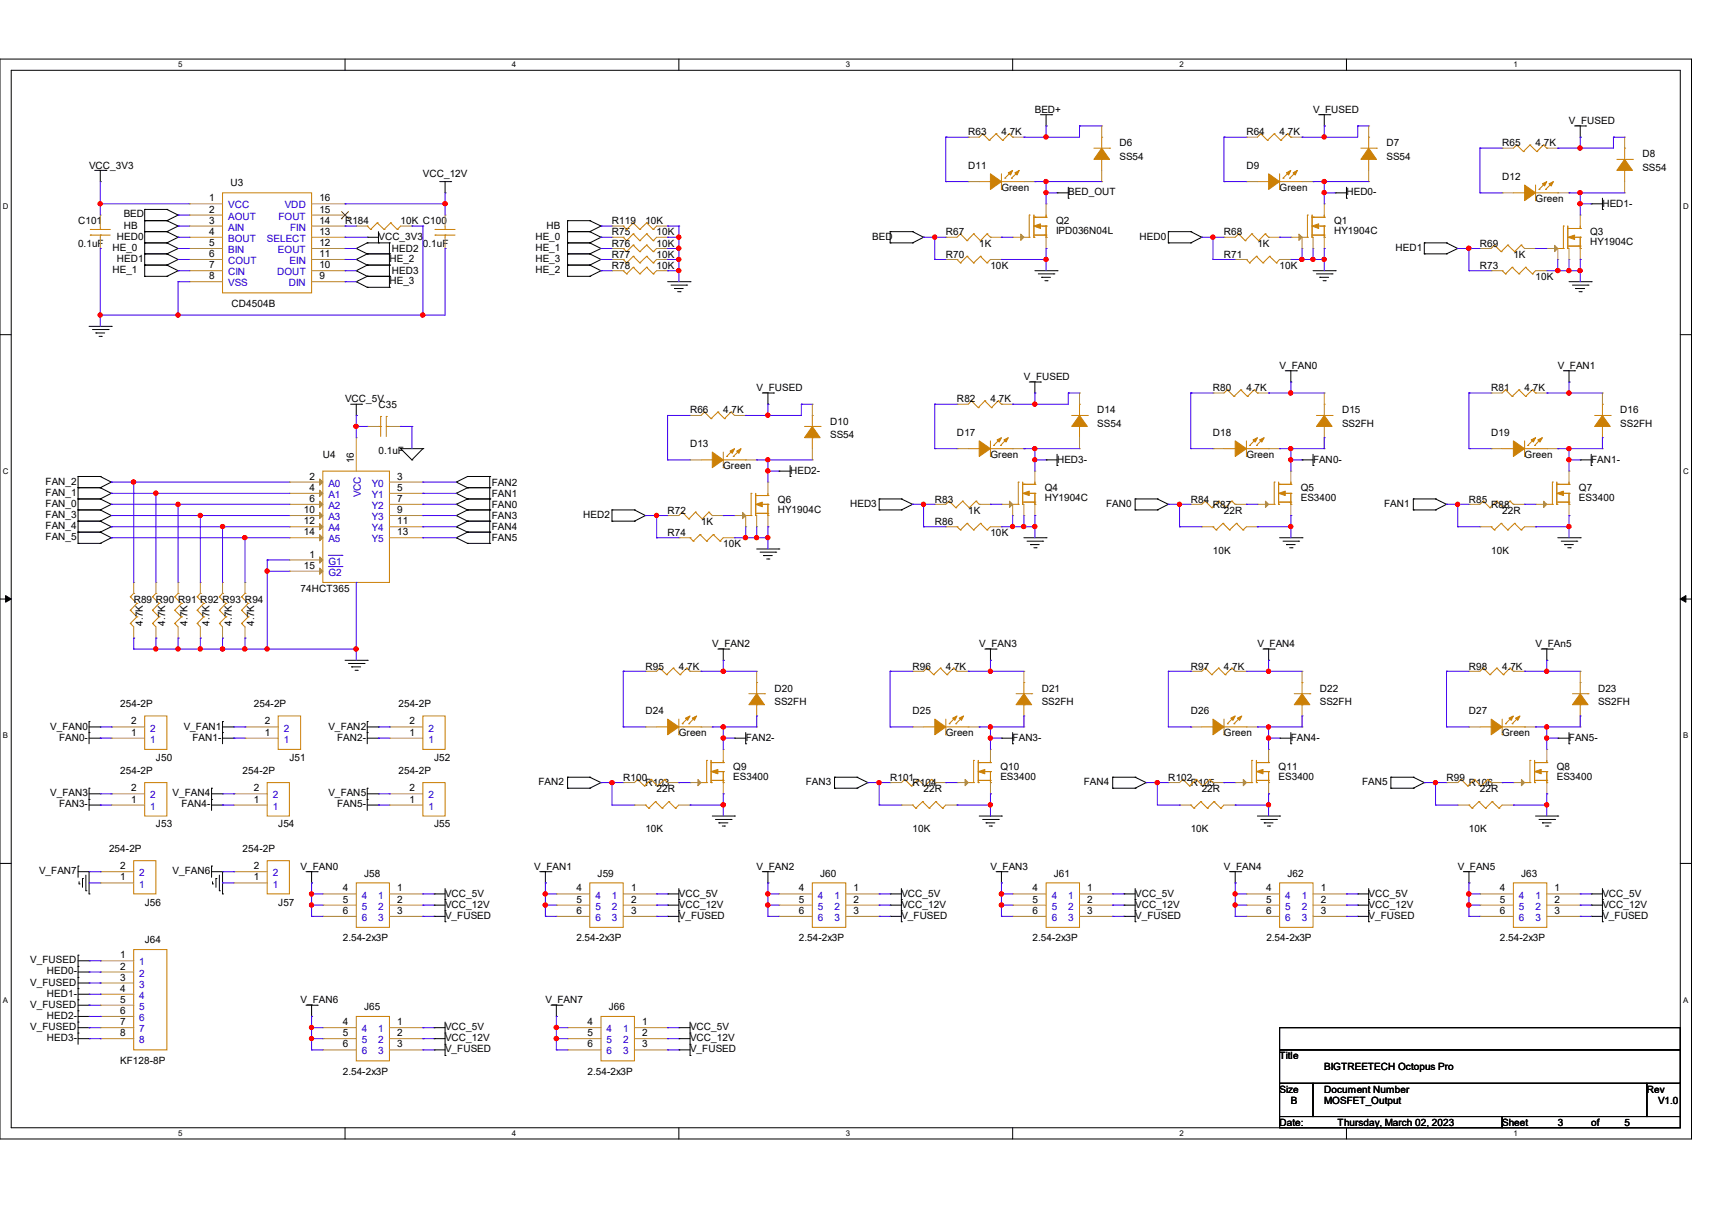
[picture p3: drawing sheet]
<svg xmlns="http://www.w3.org/2000/svg" width="297mm" height="210mm" viewBox="0 0 297 210" stroke-linecap="round" stroke-linejoin="round" font-family="sans-serif">
<defs><g id="words">
<g font-size="1.7">
<text x="168" y="23.5">R63</text>
<text x="173.7" y="23.5">4.7K</text>
<text x="179.5" y="19.6">BED+</text>
<text x="216.2" y="23.5">R64</text>
<text x="222" y="23.5">4.7K</text>
<text x="227.8" y="19.6">V_FUSED</text>
<text x="272.2" y="21.5">V_FUSED</text>
<text x="15.5" y="29.3">VCC_3V3</text>
<text x="168" y="29.3">D11</text>
<text x="194.2" y="25.4">D6</text>
<text x="194.2" y="27.7">SS54</text>
<text x="216.2" y="29.3">D9</text>
<text x="240.5" y="25.4">D7</text>
<text x="240.5" y="27.7">SS54</text>
<text x="260.6" y="25.4">R65</text>
<text x="266.4" y="25.4">4.7K</text>
<text x="284.9" y="27.3">D8</text>
<text x="284.9" y="29.6">SS54</text>
<text x="36.3" y="34.9">1</text>
<text x="40" y="32.3">U3</text>
<text x="55.4" y="34.9">16</text>
<text x="73.4" y="30.8">VCC_12V</text>
<text x="173.7" y="33.1">Green</text>
<text x="185.3" y="33.9">BED_OUT</text>
<text x="222" y="33.1">Green</text>
<text x="233.6" y="33.9">HED0-</text>
<text x="260.6" y="31.2">D12</text>
<text x="266.4" y="35.1">Green</text>
<text x="278" y="35.8">HED1-</text>
<text x="13.5" y="38.9">C101</text>
<text x="20.3" y="41.6">HED0</text>
<text x="21.5" y="39.7">HB</text>
<text x="21.5" y="37.7">BED</text>
<text x="36.3" y="36.9">2</text>
<text x="36.3" y="38.8">3</text>
<text x="36.3" y="40.7">4</text>
<text x="55.4" y="40.7">13</text>
<text x="55.4" y="38.8">14</text>
<text x="55.4" y="36.9">15</text>
<text x="59.9" y="38.9">R184</text>
<text x="65.7" y="41.6">VCC_3V3</text>
<text x="69.5" y="38.9">10K C100</text>
<text x="92.9" y="41.6">HE_0</text>
<text x="94.8" y="39.7">HB</text>
<text x="106.2" y="40.8">R75</text>
<text x="106.2" y="38.9">R119</text>
<text x="112" y="38.9">10K</text>
<text x="113.9" y="40.8">10K</text>
<text x="151.3" y="41.6">BED</text>
<text x="164.1" y="40.8">R67</text>
<text x="183.2" y="38.9">Q2</text>
<text x="183.2" y="40.6">IPD036N04L</text>
<text x="197.7" y="41.6">HED0</text>
<text x="212.3" y="40.8">R68</text>
<text x="231.5" y="38.9">Q1</text>
<text x="231.5" y="40.6">HY1904C</text>
<text x="275.9" y="40.8">Q3</text>
<text x="13.5" y="42.8">0.1uF</text>
<text x="19.5" y="43.5">HE_0</text>
<text x="19.5" y="47.4">HE_1</text>
<text x="20.3" y="45.5">HED1</text>
<text x="36.3" y="42.7">5</text>
<text x="36.3" y="44.6">6</text>
<text x="36.3" y="46.5">7</text>
<text x="55.4" y="46.5">10</text>
<text x="55.4" y="44.6">11</text>
<text x="55.4" y="42.7">12</text>
<text x="67.6" y="45.5">HE_2</text>
<text x="68" y="47.6">HED3</text>
<text x="68" y="43.7">HED2</text>
<text x="73.4" y="42.8">0.1uF</text>
<text x="92.9" y="43.5">HE_1</text>
<text x="92.9" y="45.5">HE_3</text>
<text x="92.9" y="47.4">HE_2</text>
<text x="106.2" y="42.8">R76</text>
<text x="106.2" y="44.7">R77</text>
<text x="106.2" y="46.6">R78</text>
<text x="113.9" y="42.8">10K</text>
<text x="113.9" y="44.7">10K</text>
<text x="113.9" y="46.6">10K</text>
<text x="164.1" y="44.7">R70</text>
<text x="169.9" y="42.8">1K</text>
<text x="171.8" y="46.6">10K</text>
<text x="212.3" y="44.7">R71</text>
<text x="218.1" y="42.8">1K</text>
<text x="222" y="46.6">10K</text>
<text x="242.1" y="43.5">HED1</text>
<text x="256.7" y="42.8">R69</text>
<text x="256.7" y="46.6">R73</text>
<text x="262.5" y="44.7">1K</text>
<text x="275.9" y="42.5">HY1904C</text>
<text x="36.3" y="48.4">8</text>
<text x="40.2" y="53.2">CD4504B</text>
<text x="55.4" y="48.4">9</text>
<text x="67.6" y="49.3">HE_3</text>
<text x="266.4" y="48.6">10K</text>
<text x="177.6" y="65.9">V_FUSED</text>
<text x="222" y="64">V_FAN0</text>
<text x="270.2" y="64">V_FAN1</text>
<text x="59.9" y="69.8">VCC_5V</text>
<text x="65.7" y="70.7">C35</text>
<text x="119.7" y="71.7">R66</text>
<text x="125.5" y="71.7">4.7K</text>
<text x="131.3" y="67.9">V_FUSED</text>
<text x="166" y="69.8">R82</text>
<text x="171.8" y="69.8">4.7K</text>
<text x="190.4" y="71.7">D14</text>
<text x="210.4" y="67.9">R80</text>
<text x="216.2" y="67.9">4.7K</text>
<text x="232.8" y="71.7">D15</text>
<text x="258.7" y="67.9">R81</text>
<text x="264.5" y="67.9">4.7K</text>
<text x="281.1" y="71.7">D16</text>
<text x="119.7" y="77.5">D13</text>
<text x="144" y="73.7">D10</text>
<text x="144" y="75.9">SS54</text>
<text x="166" y="75.6">D17</text>
<text x="190.4" y="74">SS54</text>
<text x="210.4" y="75.6">D18</text>
<text x="232.8" y="74">SS2FH</text>
<text x="258.7" y="75.6">D19</text>
<text x="281.1" y="74">SS2FH</text>
<text x="53.7" y="83.2">2</text>
<text x="56" y="79.4">U4</text>
<text x="61.4" y="80.3" transform="rotate(-90 61.4 80.3)">16</text>
<text x="65.7" y="78.7">0.1uF</text>
<text x="68.9" y="83.2">3</text>
<text x="125.5" y="81.4">Green</text>
<text x="137.1" y="82.1">HED2-</text>
<text x="171.8" y="79.4">Green</text>
<text x="183.4" y="80.2">HED3-</text>
<text x="216.2" y="79.4">Green</text>
<text x="227.8" y="80.2">FAN0-</text>
<text x="264.5" y="79.4">Green</text>
<text x="276" y="80.2">FAN1-</text>
<text x="7.9" y="84.1">FAN_2</text>
<text x="7.9" y="86">FAN_1</text>
<text x="7.9" y="87.9">FAN_0</text>
<text x="7.9" y="89.9">FAN_3</text>
<text x="52.7" y="89">10</text>
<text x="53.7" y="85.1">4</text>
<text x="53.7" y="87">6</text>
<text x="68.9" y="85.1">5</text>
<text x="68.9" y="87">7</text>
<text x="68.9" y="89">9</text>
<text x="85.3" y="84.2">FAN2</text>
<text x="85.3" y="86.2">FAN1</text>
<text x="85.3" y="88.1">FAN0</text>
<text x="101.2" y="89.9">HED2</text>
<text x="115.8" y="89.1">R72</text>
<text x="135" y="87.2">Q6</text>
<text x="135" y="88.9">HY1904C</text>
<text x="147.5" y="87.9">HED3</text>
<text x="162.2" y="87.2">R83</text>
<text x="168" y="89.1">1K</text>
<text x="181.3" y="85.2">Q4</text>
<text x="181.3" y="87">HY1904C</text>
<text x="191.9" y="87.9">FAN0</text>
<text x="206.6" y="87.2">R84</text>
<text x="210.4" y="88.1">R87</text>
<text x="212.3" y="89.1">22R</text>
<text x="225.7" y="85.2">Q5</text>
<text x="225.7" y="87">ES3400</text>
<text x="240.2" y="87.9">FAN1</text>
<text x="254.8" y="87.2">R85</text>
<text x="258.7" y="88.1">R88</text>
<text x="260.6" y="89.1">22R</text>
<text x="273.9" y="85.2">Q7</text>
<text x="273.9" y="87">ES3400</text>
<text x="7.9" y="91.8">FAN_4</text>
<text x="7.9" y="93.7">FAN_5</text>
<text x="52.7" y="90.9">12</text>
<text x="52.7" y="92.8">14</text>
<text x="68.9" y="90.9">11</text>
<text x="68.9" y="92.8">13</text>
<text x="85.3" y="90">FAN3</text>
<text x="85.3" y="92">FAN4</text>
<text x="85.3" y="93.9">FAN5</text>
<text x="115.8" y="93">R74</text>
<text x="121.6" y="91">1K</text>
<text x="125.5" y="94.9">10K</text>
<text x="162.2" y="91">R86</text>
<text x="171.8" y="93">10K</text>
<text x="52.7" y="98.6">15</text>
<text x="53.7" y="96.7">1</text>
<text x="210.4" y="96.1">10K</text>
<text x="258.7" y="96.1">10K</text>
<text x="23.2" y="104.5">R89 R90 R91 R92 R93 R94</text>
<text x="52.2" y="102.6">74HCT365</text>
<text x="24.8" y="108.5" transform="rotate(-90 24.8 108.5)">4.7K</text>
<text x="28.7" y="108.5" transform="rotate(-90 28.7 108.5)">4.7K</text>
<text x="32.5" y="108.5" transform="rotate(-90 32.5 108.5)">4.7K</text>
<text x="36.4" y="108.5" transform="rotate(-90 36.4 108.5)">4.7K</text>
<text x="40.2" y="108.5" transform="rotate(-90 40.2 108.5)">4.7K</text>
<text x="44.1" y="108.5" transform="rotate(-90 44.1 108.5)">4.7K</text>
<text x="123.6" y="112.3">V_FAN2</text>
<text x="169.9" y="112.3">V_FAN3</text>
<text x="218.1" y="112.3">V_FAN4</text>
<text x="266.4" y="112.3">V_FAn5</text>
<text x="112" y="116.1">R95</text>
<text x="117.8" y="116.1">4.7K</text>
<text x="134.4" y="120">D20</text>
<text x="158.3" y="116.1">R96</text>
<text x="164.1" y="116.1">4.7K</text>
<text x="180.7" y="120">D21</text>
<text x="206.6" y="116.1">R97</text>
<text x="212.3" y="116.1">4.7K</text>
<text x="229" y="120">D22</text>
<text x="254.8" y="116.1">R98</text>
<text x="260.6" y="116.1">4.7K</text>
<text x="277.2" y="120">D23</text>
<text x="20.9" y="122.7">254-2P</text>
<text x="22.8" y="125.6">2</text>
<text x="44" y="122.7">254-2P</text>
<text x="45.9" y="125.6">2</text>
<text x="69.1" y="122.7">254-2P</text>
<text x="71" y="125.6">2</text>
<text x="112" y="123.8">D24</text>
<text x="134.4" y="122.3">SS2FH</text>
<text x="158.3" y="123.8">D25</text>
<text x="180.7" y="122.3">SS2FH</text>
<text x="206.6" y="123.8">D26</text>
<text x="229" y="122.3">SS2FH</text>
<text x="254.8" y="123.8">D27</text>
<text x="277.2" y="122.3">SS2FH</text>
<text x="8.7" y="126.5">V_FAN0</text>
<text x="10.2" y="128.5">FAN0-</text>
<text x="22.8" y="127.6">1</text>
<text x="27.1" y="131.9">J50</text>
<text x="31.9" y="126.5">V_FAN1</text>
<text x="33.4" y="128.5">FAN1-</text>
<text x="45.9" y="127.6">1</text>
<text x="50.2" y="131.9">J51</text>
<text x="57" y="126.5">V_FAN2</text>
<text x="58.5" y="128.5">FAN2-</text>
<text x="71" y="127.6">1</text>
<text x="75.3" y="131.9">J52</text>
<text x="117.8" y="127.7">Green</text>
<text x="129.4" y="128.5">FAN2-</text>
<text x="164.1" y="127.7">Green</text>
<text x="175.7" y="128.5">FAN3-</text>
<text x="212.3" y="127.7">Green</text>
<text x="223.9" y="128.5">FAN4-</text>
<text x="260.6" y="127.7">Green</text>
<text x="272.2" y="128.5">FAN5-</text>
<text x="20.9" y="134.2">254-2P</text>
<text x="22.8" y="137.2">2</text>
<text x="42.1" y="134.2">254-2P</text>
<text x="44" y="137.2">2</text>
<text x="69.1" y="134.2">254-2P</text>
<text x="71" y="137.2">2</text>
<text x="93.4" y="136.2">FAN2</text>
<text x="108.1" y="135.4">R100</text>
<text x="112" y="136.4">R103</text>
<text x="113.9" y="137.3">22R</text>
<text x="127.2" y="133.5">Q9</text>
<text x="127.2" y="135.2">ES3400</text>
<text x="139.8" y="136.2">FAN3</text>
<text x="154.4" y="135.4">R101</text>
<text x="158.3" y="136.4">R104</text>
<text x="160.2" y="137.3">22R</text>
<text x="173.6" y="133.5">Q10</text>
<text x="173.6" y="135.2">ES3400</text>
<text x="188" y="136.2">FAN4</text>
<text x="202.7" y="135.4">R102</text>
<text x="206.6" y="136.4">R105</text>
<text x="208.5" y="137.3">22R</text>
<text x="221.8" y="133.5">Q11</text>
<text x="221.8" y="135.2">ES3400</text>
<text x="236.3" y="136.2">FAN5</text>
<text x="250.9" y="135.4">R99</text>
<text x="254.8" y="136.4">R106</text>
<text x="256.7" y="137.3">22R</text>
<text x="270.1" y="133.5">Q8</text>
<text x="270.1" y="135.2">ES3400</text>
<text x="8.7" y="138.1">V_FAN3</text>
<text x="10.2" y="140">FAN3-</text>
<text x="22.8" y="139.2">1</text>
<text x="27.1" y="143.5">J53</text>
<text x="29.9" y="138.1">V_FAN4</text>
<text x="31.5" y="140">FAN4-</text>
<text x="44" y="139.2">1</text>
<text x="48.3" y="143.5">J54</text>
<text x="57" y="138.1">V_FAN5</text>
<text x="58.5" y="140">FAN5-</text>
<text x="71" y="139.2">1</text>
<text x="75.3" y="143.5">J55</text>
<text x="18.9" y="147.8">254-2P</text>
<text x="42.1" y="147.8">254-2P</text>
<text x="112" y="144.3">10K</text>
<text x="158.3" y="144.3">10K</text>
<text x="206.6" y="144.3">10K</text>
<text x="254.8" y="144.3">10K</text>
<text x="6.8" y="151.6">V_FAN7</text>
<text x="20.9" y="152.7">1</text>
<text x="20.9" y="150.7">2</text>
<text x="29.9" y="151.6">V_FAN6</text>
<text x="44" y="152.7">1</text>
<text x="44" y="150.7">2</text>
<text x="52.2" y="150.9">V_FAN0</text>
<text x="59.5" y="154.6">4</text>
<text x="63.2" y="152">J58</text>
<text x="68.9" y="154.6">1</text>
<text x="77.2" y="155.5">VCC_5V</text>
<text x="92.7" y="150.9">V_FAN1</text>
<text x="100" y="154.6">4</text>
<text x="103.7" y="152">J59</text>
<text x="109.5" y="154.6">1</text>
<text x="117.8" y="155.5">VCC_5V</text>
<text x="131.3" y="150.9">V_FAN2</text>
<text x="138.6" y="154.6">4</text>
<text x="142.3" y="152">J60</text>
<text x="148.1" y="154.6">1</text>
<text x="156.4" y="155.5">VCC_5V</text>
<text x="171.8" y="150.9">V_FAN3</text>
<text x="179.1" y="154.6">4</text>
<text x="182.8" y="152">J61</text>
<text x="188.6" y="154.6">1</text>
<text x="196.9" y="155.5">VCC_5V</text>
<text x="212.3" y="150.9">V_FAN4</text>
<text x="219.7" y="154.6">4</text>
<text x="223.3" y="152">J62</text>
<text x="229.1" y="154.6">1</text>
<text x="237.4" y="155.5">VCC_5V</text>
<text x="252.9" y="150.9">V_FAN5</text>
<text x="260.2" y="154.6">4</text>
<text x="263.9" y="152">J63</text>
<text x="269.7" y="154.6">1</text>
<text x="278" y="155.5">VCC_5V</text>
<text x="25.1" y="157.1">J56</text>
<text x="48.3" y="157.1">J57</text>
<text x="59.5" y="156.5">5</text>
<text x="59.5" y="158.5">6</text>
<text x="68.9" y="156.5">2</text>
<text x="68.9" y="158.5">3</text>
<text x="77.2" y="157.4">VCC_12V</text>
<text x="77.2" y="159.3">V_FUSED</text>
<text x="100" y="156.5">5</text>
<text x="100" y="158.5">6</text>
<text x="109.5" y="156.5">2</text>
<text x="109.5" y="158.5">3</text>
<text x="117.8" y="159.3">V_FUSED</text>
<text x="117.8" y="157.4">VCC_12V</text>
<text x="138.6" y="156.5">5</text>
<text x="138.6" y="158.5">6</text>
<text x="148.1" y="156.5">2</text>
<text x="148.1" y="158.5">3</text>
<text x="156.4" y="157.4">VCC_12V</text>
<text x="156.4" y="159.3">V_FUSED</text>
<text x="179.1" y="156.5">5</text>
<text x="179.1" y="158.5">6</text>
<text x="188.6" y="156.5">2</text>
<text x="188.6" y="158.5">3</text>
<text x="196.9" y="157.4">VCC_12V</text>
<text x="196.9" y="159.3">V_FUSED</text>
<text x="219.7" y="156.5">5</text>
<text x="219.7" y="158.5">6</text>
<text x="229.1" y="156.5">2</text>
<text x="229.1" y="158.5">3</text>
<text x="237.4" y="157.4">VCC_12V</text>
<text x="237.4" y="159.3">V_FUSED</text>
<text x="260.2" y="156.5">5</text>
<text x="260.2" y="158.5">6</text>
<text x="269.7" y="156.5">2</text>
<text x="269.7" y="158.5">3</text>
<text x="278" y="157.4">VCC_12V</text>
<text x="278" y="159.3">V_FUSED</text>
<text x="5.2" y="167.1">V_FUSED</text>
<text x="20.9" y="166.2">1</text>
<text x="25.1" y="163.6">J64</text>
<text x="59.5" y="163.2">2.54-2x3P</text>
<text x="100" y="163.2">2.54-2x3P</text>
<text x="138.6" y="163.2">2.54-2x3P</text>
<text x="179.1" y="163.2">2.54-2x3P</text>
<text x="219.7" y="163.2">2.54-2x3P</text>
<text x="260.2" y="163.2">2.54-2x3P</text>
<text x="5.2" y="170.9">V_FUSED</text>
<text x="8.1" y="169">HED0-</text>
<text x="8.1" y="172.8">HED1-</text>
<text x="20.9" y="168.1">2</text>
<text x="20.9" y="170">3</text>
<text x="20.9" y="172">4</text>
<text x="20.9" y="173.9">5</text>
<text x="5.2" y="174.8">V_FUSED</text>
<text x="5.2" y="178.6">V_FUSED</text>
<text x="8.1" y="176.7">HED2-</text>
<text x="20.9" y="175.8">6</text>
<text x="20.9" y="177.8">7</text>
<text x="20.9" y="179.7">8</text>
<text x="52.2" y="174">V_FAN6</text>
<text x="59.5" y="177.8">4</text>
<text x="59.5" y="179.7">5</text>
<text x="63.2" y="175.2">J65</text>
<text x="68.9" y="177.8">1</text>
<text x="68.9" y="179.7">2</text>
<text x="77.2" y="178.6">VCC_5V</text>
<text x="94.6" y="174">V_FAN7</text>
<text x="101.9" y="177.8">4</text>
<text x="101.9" y="179.7">5</text>
<text x="105.6" y="175.2">J66</text>
<text x="111.4" y="177.8">1</text>
<text x="111.4" y="179.7">2</text>
<text x="119.7" y="178.6">VCC_5V</text>
<text x="8.1" y="180.6">HED3-</text>
<text x="20.9" y="184.4">KF128-8P</text>
<text x="59.5" y="181.6">6</text>
<text x="68.9" y="181.6">3</text>
<text x="77.2" y="180.6">VCC_12V</text>
<text x="77.2" y="182.5">V_FUSED</text>
<text x="101.9" y="181.6">6</text>
<text x="111.4" y="181.6">3</text>
<text x="119.7" y="180.6">VCC_12V</text>
<text x="119.7" y="182.5">V_FUSED</text>
<text x="222" y="183.7">Title</text>
<text x="229.7" y="185.6">BIGTREETECH Octopus Pro</text>
<text x="59.5" y="186.4">2.54-2x3P</text>
<text x="101.9" y="186.4">2.54-2x3P</text>
<text x="222" y="189.5">Size</text>
<text x="223.9" y="191.4">B</text>
<text x="229.7" y="191.4">MOSFET_Output</text>
<text x="229.7" y="189.5">Document Number</text>
<text x="285.7" y="189.5">Rev</text>
<text x="287.7" y="191.4">V1.0</text>
<text x="222" y="195.2">Date:</text>
<text x="232.1" y="195.2">Thursday, March 02, 2023</text>
<text x="260.6" y="195.2">Sheet</text>
<text x="270.2" y="195.2">3</text>
<text x="276" y="195.2">of</text>
<text x="281.8" y="195.2">5</text>
</g>
<g font-size="1.7" fill="#00c">
<text x="39.6" y="36.2">VCC</text>
<text x="39.6" y="38.1">AOUT</text>
<text x="39.6" y="40">AIN</text>
<text x="39.6" y="42">BOUT</text>
<text x="46.3" y="42">SELECT</text>
<text x="48.3" y="38.1">FOUT</text>
<text x="49.4" y="36.2">VDD</text>
<text x="50.3" y="40">FIN</text>
<text x="39.6" y="43.9">BIN</text>
<text x="39.6" y="45.8">COUT</text>
<text x="39.6" y="47.8">CIN</text>
<text x="48.1" y="47.8">DOUT</text>
<text x="48.2" y="43.9">EOUT</text>
<text x="50.2" y="45.8">EIN</text>
<text x="39.6" y="49.7">VSS</text>
<text x="50.1" y="49.7">DIN</text>
<text x="57" y="84.4">A0</text>
<text x="57" y="86.4">A1</text>
<text x="57" y="88.3">A2</text>
<text x="62.6" y="86.3" transform="rotate(-90 62.6 86.3)">VCC</text>
<text x="64.5" y="84.4">Y0</text>
<text x="64.5" y="86.4">Y1</text>
<text x="64.5" y="88.3">Y2</text>
<text x="57" y="90.2">A3</text>
<text x="57" y="92.2">A4</text>
<text x="57" y="94.1">A5</text>
<text x="64.5" y="90.2">Y3</text>
<text x="64.5" y="92.2">Y4</text>
<text x="64.5" y="94.1">Y5</text>
<text x="57" y="97.9">G1</text>
<text x="57" y="99.9">G2</text>
<text x="26.1" y="128.8">1</text>
<text x="26.1" y="126.9">2</text>
<text x="49.2" y="128.8">1</text>
<text x="49.2" y="126.9">2</text>
<text x="74.3" y="128.8">1</text>
<text x="74.3" y="126.9">2</text>
<text x="26.1" y="140.4">1</text>
<text x="26.1" y="138.5">2</text>
<text x="47.3" y="140.4">1</text>
<text x="47.3" y="138.5">2</text>
<text x="74.3" y="140.4">1</text>
<text x="74.3" y="138.5">2</text>
<text x="24.2" y="153.9">1</text>
<text x="24.2" y="152">2</text>
<text x="47.3" y="153.9">1</text>
<text x="47.3" y="152">2</text>
<text x="62.8" y="155.8">4</text>
<text x="65.6" y="155.8">1</text>
<text x="103.3" y="155.8">4</text>
<text x="106.2" y="155.8">1</text>
<text x="141.9" y="155.8">4</text>
<text x="144.8" y="155.8">1</text>
<text x="182.5" y="155.8">4</text>
<text x="185.3" y="155.8">1</text>
<text x="223" y="155.8">4</text>
<text x="225.8" y="155.8">1</text>
<text x="263.5" y="155.8">4</text>
<text x="266.4" y="155.8">1</text>
<text x="62.8" y="157.8">5</text>
<text x="62.8" y="159.7">6</text>
<text x="65.6" y="157.8">2</text>
<text x="65.6" y="159.7">3</text>
<text x="103.3" y="157.8">5</text>
<text x="103.3" y="159.7">6</text>
<text x="106.2" y="157.8">2</text>
<text x="106.2" y="159.7">3</text>
<text x="141.9" y="157.8">5</text>
<text x="141.9" y="159.7">6</text>
<text x="144.8" y="157.8">2</text>
<text x="144.8" y="159.7">3</text>
<text x="182.5" y="157.8">5</text>
<text x="182.5" y="159.7">6</text>
<text x="185.3" y="157.8">2</text>
<text x="185.3" y="159.7">3</text>
<text x="223" y="157.8">5</text>
<text x="223" y="159.7">6</text>
<text x="225.8" y="157.8">2</text>
<text x="225.8" y="159.7">3</text>
<text x="263.5" y="157.8">5</text>
<text x="263.5" y="159.7">6</text>
<text x="266.4" y="157.8">2</text>
<text x="266.4" y="159.7">3</text>
<text x="24.2" y="167.4">1</text>
<text x="24.2" y="169.4">2</text>
<text x="24.2" y="171.3">3</text>
<text x="24.2" y="173.2">4</text>
<text x="24.2" y="175.1">5</text>
<text x="24.2" y="177.1">6</text>
<text x="24.2" y="179">7</text>
<text x="62.8" y="179">4</text>
<text x="65.6" y="179">1</text>
<text x="105.2" y="179">4</text>
<text x="108.1" y="179">1</text>
<text x="24.2" y="180.9">8</text>
<text x="62.8" y="180.9">5</text>
<text x="62.8" y="182.9">6</text>
<text x="65.6" y="180.9">2</text>
<text x="65.6" y="182.9">3</text>
<text x="105.2" y="180.9">5</text>
<text x="105.2" y="182.9">6</text>
<text x="108.1" y="180.9">2</text>
<text x="108.1" y="182.9">3</text>
</g>
<g font-size="1.4">
<text x="30.9" y="11.7">5</text>
<text x="88.8" y="11.7">4</text>
<text x="146.7" y="11.7">3</text>
<text x="204.6" y="11.7">2</text>
<text x="262.6" y="11.7">1</text>
<text x=".5" y="36.3">D</text>
<text x="292" y="36.3">D</text>
<text x=".5" y="82.2">C</text>
<text x="292" y="82.2">C</text>
<text x=".5" y="128">B</text>
<text x="292" y="128">B</text>
<text x=".5" y="173.9">A</text>
<text x="292" y="173.9">A</text>
<text x="30.9" y="197">5</text>
<text x="88.8" y="197">4</text>
<text x="146.7" y="197">3</text>
<text x="204.6" y="197">2</text>
<text x="262.6" y="197">1</text>
</g>
</g></defs>
<path d="M0 10.2h293.5v187.3h-293.5zM1.9 12.2h289.6v183.4h-289.6z" fill="none" stroke="#000" stroke-width=".17"/>
<g fill="#fff">
<path d="M30.9 10.5h.8v1.5h-.8z"/>
<path d="M30.9 195.8h.8v1.5h-.8z"/>
</g>
<path d="M59.9 10.2v2M59.9 195.6v1.9" fill="none" stroke="#000" stroke-width=".17"/>
<g fill="#fff">
<path d="M88.8 10.5h.8v1.5h-.8z"/>
<path d="M88.8 195.8h.8v1.5h-.8z"/>
</g>
<path d="M117.8 10.2v2M117.8 195.6v1.9" fill="none" stroke="#000" stroke-width=".17"/>
<g fill="#fff">
<path d="M146.7 10.5h.8v1.5h-.8z"/>
<path d="M146.7 195.8h.8v1.5h-.8z"/>
</g>
<path d="M175.7 10.2v2M175.7 195.6v1.9" fill="none" stroke="#000" stroke-width=".17"/>
<g fill="#fff">
<path d="M204.6 10.5h.8v1.5h-.8z"/>
<path d="M204.6 195.8h.8v1.5h-.8z"/>
</g>
<path d="M233.6 10.2v2M233.6 195.6v1.9" fill="none" stroke="#000" stroke-width=".17"/>
<g fill="#fff">
<path d="M262.6 10.5h.7v1.5h-.7z"/>
<path d="M262.6 195.8h.7v1.5h-.7z"/>
<path d="M.5 35.1h1v1.5h-1z"/>
<path d="M292 35.1h1v1.5h-1z"/>
<path d="M.5 80.9h1v1.6h-1z"/>
<path d="M292 80.9h1v1.6h-1z"/>
</g>
<path d="M0 58h1.9M291.5 58h2" fill="none" stroke="#000" stroke-width=".17"/>
<g fill="#fff">
<path d="M.5 126.8h.9v1.5h-.9z"/>
<path d="M292 126.8h.9v1.5h-.9z"/>
</g>
<path d="M0 103.9h1.9M291.5 103.9h2" fill="none" stroke="#000" stroke-width=".17"/>
<path d="M1 103.3l.9 .6-.9 .5zM291.5 103.9l1-.6v1.1z" fill="#000" stroke="#000" stroke-width=".17"/>
<g fill="#fff">
<path d="M.5 172.6h.9v1.6h-.9z"/>
<path d="M292 172.6h.9v1.6h-.9z"/>
</g>
<g fill="none" stroke="#000" stroke-width=".17">
<path d="M180.5 19.9h2M181.5 19.9v1.9M182.5 19.9h.1M228.8 19.9h1.9M229.7 19.9v1.9M230.7 19.9h.1M16.4 29.5h2M17.4 31.5h.1M17.4 29.5v2M18.4 29.5h.1M25.1 38.3h.1M25.1 36.3h.1"/>
<path d="M25.1 36.3v11.6M25.1 38.3h3.9M25.1 36.3h3.9M29 38.3h.1M29 36.3h.1M29 38.3l1.9 .9M29 36.3l1.9 1M30.9 39.2h.1M30.9 37.3h.1M30.9 39.2l-1.9 1M30.9 37.3l-1.9 1M76.3 31.5h1.9"/>
<path d="M77.2 33.4h.1M77.2 31.5v1.9M78.2 31.5h.1M98.5 38.3h.1M98.5 38.3v9.6M98.5 38.3h3.8M102.3 38.3h.1M102.3 38.3l2 .9M104.3 39.2h.1M104.3 39.2l-2 1M181.5 21.8h.1M183.4 33.4h.1"/>
<path d="M183.4 33.4h1.9M185.3 34.4h.1M185.3 32.5v1.9M229.7 21.8h.1M231.6 33.4h.1M231.6 33.4h2M233.6 34.4h.1M233.6 32.5v1.9M273.2 21.8h1.9M274.2 23.8h.1M274.2 21.8v2M275.1 21.8h.1"/>
<path d="M276.1 35.3h.1M276.1 35.3h1.9M278 36.3h.1M278 34.4v1.9M15.5 56.6h3.8M16 57.1h2.8M16.6 57.7h.1M16.6 57.7h1.6M17.2 58.3h.4M17.6 58.3h.1M18.8 57.1h.1M19.3 56.6h.1"/>
<path d="M25.1 44h.1M25.1 42.1h.1M25.1 40.2h.1M25.1 47.9h.1M25.1 46h.1M25.1 42.1h3.9M25.1 40.2h3.9M25.1 44h3.9M25.1 47.9h3.9M25.1 46h3.9M29 44h.1M29 42.1h.1"/>
<path d="M29 40.2h.1M29 47.9h.1M29 46h.1M29 42.1l1.9 1M29 40.2l1.9 .9M29 46l1.9 .9M29 44l1.9 1M30.9 43.1h.1M30.9 41.1h.1M30.9 46.9h.1M30.9 45h.1M30.9 43.1l-1.9 .9"/>
<path d="M30.9 41.1l-1.9 1M30.9 46.9l-1.9 1M30.9 45l-1.9 1M61.8 48.9h.1M61.8 46.9h.1M61.8 45h.1M61.8 43.1h.1M61.8 48.9l1.9 .9M61.8 46.9l1.9 1M61.8 45l1.9 1M61.8 43.1l1.9 .9M63.7 47.9h.1"/>
<path d="M63.7 49.8h.1M63.7 46h.1M63.7 44h.1M63.7 42.1h.1M63.7 41.1h.1M63.7 42.1h3.9M63.7 44h3.9M63.7 47.9h3.9M63.7 46h3.9M63.7 47.9l-1.9 1M63.7 49.8h3.9M63.7 46l-1.9 .9"/>
<path d="M63.7 44l-1.9 1M63.7 42.1l-1.9 1M63.7 41.1h2M65.7 42.1h.1M65.7 40.2v1.9M67.6 47.9h.1M67.6 49.8h.1M67.6 46h.1M67.6 44h.1M67.6 42.1h.1M67.6 42.1v7.7M98.5 40.2h.1"/>
<path d="M98.5 42.1h.1M98.5 44h.1M98.5 46h.1M98.5 47.9h.1M98.5 42.1h3.8M98.5 40.2h3.8M98.5 44h3.8M98.5 47.9h3.8M98.5 46h3.8M102.3 40.2h.1M102.3 42.1h.1M102.3 44h.1"/>
<path d="M102.3 46h.1M102.3 47.9h.1M102.3 40.2l2 .9M102.3 42.1l2 1M102.3 44l2 1M102.3 46l2 .9M104.3 41.1h.1M104.3 43.1h.1M104.3 45h.1M104.3 46.9h.1M104.3 41.1l-2 1M104.3 43.1l-2 .9"/>
<path d="M104.3 45l-2 1M104.3 46.9l-2 1M115.8 48.9h3.9M116.4 49.4h2.7M117 50h.1M117 50h1.5M117.6 50.6h.4M118 50.6h.1M119.1 49.4h.1M119.7 48.9h.1M154.4 42.1h.1M154.4 40.2h.1"/>
<path d="M154.4 42.1h3.9M154.4 40.2v1.9M154.4 40.2h3.9M158.3 42.1h.1M158.3 40.2h.1M158.3 40.2l1.9 .9M160.2 41.1h.1M160.2 41.1l-1.9 1M179.5 46.9h3.9M180.1 47.5h2.7M180.7 48.1h.1M180.7 48.1h1.5"/>
<path d="M181.3 48.7h.4M181.7 48.7h.1M182.8 47.5h.1M183.4 46.9h.1M202.7 42.1h.1M202.7 40.2h.1M202.7 42.1h3.9M202.7 40.2h3.9M202.7 40.2v1.9M206.6 42.1h.1M206.6 40.2h.1M206.6 40.2l1.9 .9"/>
<path d="M208.5 41.1h.1M208.5 41.1l-1.9 1M227.8 46.9h3.8M228.4 47.5h2.7M229 48.1h.1M229 48.1h1.5M229.5 48.7h.4M229.9 48.7h.1M231.1 47.5h.1M231.6 46.9h.1M247.1 44h.1M247.1 42.1h.1"/>
<path d="M247.1 42.1h3.9M247.1 44h3.9M247.1 42.1v1.9M251 44h.1M251 42.1h.1M251 42.1l1.9 1M252.9 43.1h.1M252.9 43.1l-1.9 .9M272.2 48.9h3.9M272.8 49.4h2.7M273.3 50h.1M273.3 50h1.6"/>
<path d="M273.9 50.6h.4M274.3 50.6h.1M275.5 49.4h.1M276.1 48.9h.1M60.8 70.1h1.9M61.8 72.1h.1M61.8 70.1v2M62.7 70.1h.1M69.5 77.8h.1M69.5 77.8h3.9M69.5 77.8l2 2M71.5 79.8h.1"/>
<path d="M73.4 77.8h.1M73.4 77.8l-1.9 2M132.2 68.2h2M133.2 70.1h.1M133.2 68.2v1.9M134.2 68.2h.1M178.6 66.3h1.9M179.5 68.2h.1M179.5 66.3v1.9M180.5 66.3h.1M181.5 79.8h.1M181.5 79.8h1.9"/>
<path d="M183.4 78.8v1.9M223 64.3h1.9M223.9 66.3h.1M223.9 64.3v2M224.9 64.3h.1M225.9 79.8h.1M225.9 79.8h1.9M227.8 78.8v1.9M271.2 64.3h2M272.2 66.3h.1M272.2 64.3v2M273.2 64.3h.1"/>
<path d="M274.2 79.8h.1M274.2 79.8h1.9M276.1 78.8v1.9M13.5 84.6h.1M13.5 82.6h.1M13.5 86.5h.1M13.5 88.4h.1M13.5 90.4h.1M13.5 92.3h.1M13.5 94.2h.1M13.5 88.4h3.9M13.5 86.5h3.9"/>
<path d="M13.5 90.4h3.9M13.5 84.6h3.9M13.5 82.6v11.6M13.5 82.6h3.9M13.5 92.3h3.9M13.5 94.2h3.9M17.4 84.6h.1M17.4 82.6h.1M17.4 86.5h.1M17.4 88.4h.1M17.4 90.4h.1M17.4 92.3h.1"/>
<path d="M17.4 94.2h.1M17.4 82.6l1.9 1M17.4 84.6l1.9 1M17.4 86.5l1.9 1M17.4 88.4l1.9 1M17.4 90.4l1.9 1M17.4 92.3l1.9 1M19.3 83.6h.1M19.3 85.6h.1M19.3 87.5h.1M19.3 89.4h.1M19.3 91.4h.1"/>
<path d="M19.3 93.3h.1M19.3 83.6l-1.9 1M19.3 85.6l-1.9 .9M19.3 87.5l-1.9 .9M19.3 89.4l-1.9 1M19.3 91.4l-1.9 .9M19.3 93.3l-1.9 .9M79.2 83.6h.1M79.2 85.6h.1M79.2 87.5h.1M79.2 89.4h.1M79.2 91.4h.1"/>
<path d="M79.2 93.3h.1M79.2 83.6l1.9 1M79.2 85.6l1.9 .9M79.2 87.5l1.9 .9M79.2 89.4l1.9 1M79.2 91.4l1.9 .9M79.2 93.3l1.9 .9M81.1 82.6h.1M81.1 84.6h.1M81.1 86.5h.1M81.1 88.4h.1M81.1 90.4h.1"/>
<path d="M81.1 92.3h.1M81.1 94.2h.1M81.1 88.4h3.9M81.1 86.5h3.9M81.1 90.4h3.9M81.1 84.6h3.9M81.1 82.6h3.9M81.1 82.6l-1.9 1M81.1 84.6l-1.9 1M81.1 86.5l-1.9 1M81.1 88.4l-1.9 1M81.1 92.3h3.9"/>
<path d="M81.1 90.4l-1.9 1M81.1 94.2h3.9M81.1 92.3l-1.9 1M85 82.6h.1M85 84.6h.1M85 86.5h.1M85 88.4h.1M85 90.4h.1M85 92.3h.1M85 94.2h.1M85 82.6v11.6M106.2 90.4h.1"/>
<path d="M106.2 88.4h.1M106.2 88.4h3.9M106.2 90.4h3.9M106.2 88.4v2M110.1 90.4h.1M110.1 88.4h.1M110.1 88.4l1.9 1M112 89.4h.1M112 89.4l-1.9 1M131.3 95.2h3.8M131.9 95.8h2.7M132.5 96.4h.1"/>
<path d="M132.5 96.4h1.5M133 96.9h.4M133.4 96.9h.1M134.6 95.8h.1M135.1 81.7h.1M135.1 95.2h.1M135.1 81.7h2M137.1 82.6h.1M137.1 80.7v1.9M152.5 88.4h.1M152.5 86.5h.1M152.5 88.4h3.9"/>
<path d="M152.5 86.5h3.9M152.5 86.5v1.9M156.4 88.4h.1M156.4 86.5h.1M156.4 86.5l1.9 1M158.3 87.5h.1M158.3 87.5l-1.9 .9M177.6 93.3h3.9M178.2 93.9h2.7M178.8 94.4h.1M178.8 94.4h1.5M179.4 95h.3"/>
<path d="M179.7 95h.1M180.9 93.9h.1M181.5 93.3h.1M183.4 80.7h.1M196.9 88.4h.1M196.9 86.5h.1M196.9 88.4h3.9M196.9 86.5v1.9M196.9 86.5h3.9M200.8 88.4h.1M200.8 86.5h.1M200.8 86.5l1.9 1"/>
<path d="M202.7 87.5h.1M202.7 87.5l-1.9 .9M222 93.3h3.9M222.6 93.9h2.7M223.2 94.4h.1M223.2 94.4h1.5M223.7 95h.5M224.2 95h.1M225.3 93.9h.1M225.9 93.3h.1M227.8 80.7h.1M245.2 88.4h.1"/>
<path d="M245.2 86.5h.1M245.2 88.4h3.8M245.2 86.5h3.8M245.2 86.5v1.9M249 88.4h.1M249 86.5h.1M249 86.5l2 1M251 87.5h.1M251 87.5l-2 .9M270.3 93.3h3.9M270.8 93.9h2.8M271.4 94.4h.1"/>
<path d="M271.4 94.4h1.6M272 95h.4M272.4 95h.1M273.6 93.9h.1M274.2 93.3h.1M276.1 80.7h.1M59.9 114.5h3.8M60.5 115.1h2.7M61 115.7h.1M61 115.7h1.6M61.6 116.2h.4M62 116.2h.1"/>
<path d="M63.2 115.1h.1M63.7 114.5h.1M124.5 112.6h1.9M125.5 114.5h.1M125.5 112.6v1.9M126.4 112.6h.1M170.9 112.6h1.9M171.8 114.5h.1M171.8 112.6v1.9M172.8 112.6h.1M219.1 112.6h2M220.1 114.5h.1"/>
<path d="M220.1 112.6v1.9M221.1 112.6h.1M267.4 112.6h1.9M268.4 114.5h.1M268.4 112.6v1.9M269.3 112.6h.1M15.5 125.1h.1M15.5 127h.1M15.5 136.7h.1M15.5 138.6h.1M15.5 128h1.9M15.5 126.1h1.9"/>
<path d="M15.5 125.1v3.9M15.5 136.7v3.8M15.5 137.7h1.9M15.5 139.6h1.9M17.4 126.1h.1M17.4 128h.1M17.4 137.7h.1M17.4 139.6h.1M36.7 136.7h.1M36.7 138.6h.1M36.7 137.7h1.9M36.7 139.6h1.9"/>
<path d="M36.7 136.7v3.8M38.6 125.1h.1M38.6 127h.1M38.6 137.7h.1M38.6 139.6h.1M38.6 128h2M38.6 126.1h2M38.6 125.1v3.9M40.6 126.1h.1M40.6 128h.1M63.7 125.1h.1M63.7 127h.1"/>
<path d="M63.7 136.7h.1M63.7 138.6h.1M63.7 128h2M63.7 126.1h2M63.7 125.1v3.9M63.7 136.7v3.8M63.7 137.7h2M63.7 139.6h2M65.7 126.1h.1M65.7 128h.1M65.7 137.7h.1M65.7 139.6h.1"/>
<path d="M98.5 136.7h.1M98.5 134.8h.1M98.5 136.7h3.8M98.5 134.8h3.8M98.5 134.8v1.9M102.3 136.7h.1M102.3 134.8h.1M102.3 134.8l2 .9M104.3 135.7h.1M104.3 135.7l-2 1M127.4 128h.1M127.4 128h2"/>
<path d="M129.4 129h.1M129.4 127v2M144.8 136.7h.1M144.8 134.8h.1M144.8 136.7h3.9M144.8 134.8v1.9M144.8 134.8h3.9M148.7 136.7h.1M148.7 134.8h.1M148.7 134.8l1.9 .9M150.6 135.7h.1M150.6 135.7l-1.9 1"/>
<path d="M173.7 128h.1M173.7 128h2M175.7 129h.1M175.7 127v2M193 136.7h.1M193 134.8h.1M193 136.7h3.9M193 134.8h3.9M193 134.8v1.9M196.9 136.7h.1M196.9 134.8h.1M196.9 134.8l1.9 .9"/>
<path d="M198.8 135.7h.1M198.8 135.7l-1.9 1M222 128h.1M222 128h1.9M223.9 129h.1M223.9 127v2M241.3 136.7h.1M241.3 134.8h.1M241.3 136.7h3.9M241.3 134.8h3.9M241.3 134.8v1.9M245.2 136.7h.1"/>
<path d="M245.2 134.8h.1M245.2 134.8l1.9 .9M247.1 135.7h.1M247.1 135.7l-1.9 1M270.3 128h.1M270.3 128h1.9M272.2 129h.1M272.2 127v2M0 149.7h1.9M13.5 150.2h.1M13.5 150.2v1.9M13.5 151.2h2"/>
<path d="M13.7 153.3h.1M13.7 152.9v.4M14.3 152.4h.1M14.3 152.4v1.5M14.9 154.5h.1M14.9 151.8v2.7M15.5 151.2h.1M15.5 155h.1M15.5 151.2v3.8M36.7 150.2h.1M36.7 151.2h1.9M36.7 150.2v1.9"/>
<path d="M36.9 153.3h.1M36.9 152.9v.4M37.5 152.4h.1M37.5 152.4v1.5M38.1 154.5h.1M38.1 151.8v2.7M38.6 151.2h.1M38.6 155h.1M38.6 151.2v3.8M53.1 151.2h1.9M54.1 153.1h.1M54.1 151.2v1.9"/>
<path d="M55 151.2h.1M75.3 155h.1M75.3 157h.1M75.3 158.9h.1M75.3 155h1.9M75.3 158.9h1.9M75.3 157h1.9M77.2 156h.1M77.2 157.9h.1M77.2 159.9h.1M77.2 154.1v5.8M93.6 151.2h2"/>
<path d="M94.6 153.1h.1M94.6 151.2v1.9M95.6 151.2h.1M115.8 155h.1M115.8 158.9h.1M115.8 157h.1M115.8 155h2M115.8 158.9h2M115.8 157h2M117.8 156h.1M117.8 159.9h.1M117.8 157.9h.1"/>
<path d="M117.8 154.1v5.8M123.6 141.5h3.8M124.1 142.1h2.7M124.7 142.7h.1M124.7 142.7h1.6M125.3 143.3h.4M125.7 143.3h.1M126.8 142.1h.1M127.4 141.5h.1M132.2 151.2h2M133.2 153.1h.1M133.2 151.2v1.9"/>
<path d="M134.2 151.2h.1M154.4 155h.1M154.4 157h.1M154.4 158.9h.1M154.4 155h2M154.4 158.9h2M154.4 157h2M156.4 156h.1M156.4 157.9h.1M156.4 159.9h.1M156.4 154.1v5.8M169.9 141.5h3.8"/>
<path d="M170.5 142.1h2.7M171.1 142.7h.1M171.1 142.7h1.5M171.6 143.3h.4M172 143.3h.1M172.8 151.2h1.9M173.2 142.1h.1M173.7 141.5h.1M173.7 153.1h.1M173.7 151.2v1.9M174.7 151.2h.1M195 155h.1"/>
<path d="M195 157h.1M195 158.9h.1M195 155h1.9M195 158.9h1.9M195 157h1.9M196.9 156h.1M196.9 157.9h.1M196.9 159.9h.1M196.9 154.1v5.8M213.3 151.2h2M214.3 153.1h.1M214.3 151.2v1.9"/>
<path d="M215.3 151.2h.1M218.1 141.5h3.9M218.7 142.1h2.7M219.3 142.7h.1M219.3 142.7h1.6M219.9 143.3h.4M220.3 143.3h.1M221.4 142.1h.1M222 141.5h.1M235.5 155h.1M235.5 157h.1M235.5 158.9h.1"/>
<path d="M235.5 155h1.9M235.5 158.9h1.9M235.5 157h1.9M237.4 156h.1M237.4 157.9h.1M237.4 159.9h.1M237.4 154.1v5.8M253.9 151.2h1.9M254.8 153.1h.1M254.8 151.2v1.9M255.8 151.2h.1M266.4 141.5h3.9"/>
<path d="M267 142.1h2.7M267.6 142.7h.1M267.6 142.7h1.5M268.1 143.3h.4M268.5 143.3h.1M269.7 142.1h.1M270.3 141.5h.1M276.1 155h.1M276.1 157h.1M276.1 158.9h.1M276.1 155h1.9M276.1 158.9h1.9"/>
<path d="M276.1 157h1.9M278 156h.1M278 157.9h.1M278 159.9h.1M278 154.1v5.8M291.5 149.7h2M13.5 165.7h.1M13.5 169.5h.1M13.5 173.4h.1M13.5 177.2h.1M13.5 167.6h.1M13.5 171.4h.1"/>
<path d="M13.5 175.3h.1M13.5 179.2h.1M13.5 165.7v15.4M13.5 166.6h2M13.5 170.5h2M13.5 174.3h2M13.5 178.2h2M13.5 168.6h2M13.5 172.4h2M13.5 176.3h2M15.5 166.6h.1M15.5 170.5h.1"/>
<path d="M15.5 174.3h.1M15.5 178.2h.1M15.5 168.6h.1M15.5 172.4h.1M15.5 176.3h.1M53.1 174.3h1.9M54.1 176.3h.1M54.1 174.3v2M55 174.3h.1M75.3 178.2h.1M75.3 178.2h1.9M77.2 179.2h.1"/>
<path d="M77.2 177.2v5.8M95.6 174.3h1.9M96.5 176.3h.1M96.5 174.3v2M97.5 174.3h.1M117.8 178.2h.1M117.8 178.2h1.9M119.7 179.2h.1M119.7 177.2v5.8M222 178.2h69.5v3.9h-69.5zM13.5 180.1h2M15.5 180.1h.1"/>
<path d="M75.3 180.1h.1M75.3 182.1h.1M75.3 180.1h1.9M75.3 182.1h1.9M77.2 181.1h.1M77.2 183h.1M117.8 180.1h.1M117.8 182.1h.1M117.8 180.1h1.9M117.8 182.1h1.9M119.7 181.1h.1M119.7 183h.1"/>
<path d="M222 182.1h69.5v5.8h-69.5zM222 187.9h5.8v5.7h-5.8zM222 193.6h38.6v2h-38.6zM227.8 187.9h57.9v5.7h-57.9zM260.6 193.6h30.9v2h-30.9zM285.7 187.9h5.8v5.7h-5.8z"/>
</g>
<g fill="none" stroke="#cc8006" stroke-width=".17">
<path d="M15.7 39.8h.1M15.7 39.8h3.4M17.4 39.8h.1M17.4 39.2v.6M38.6 33.4h15.5v17.4h-15.5zM63.7 39.2h.1M63.7 39.2l.6 .6M64.3 39.8h.1M65.4 38.7h.1M65.4 38.7l1.2 1.1M65.4 38.7l-1.1 1.1M66.6 39.8h.1"/>
<path d="M67.8 38.7h.1M67.8 38.7l1.1 1.1M67.8 38.7l-1.2 1.1M68.9 39.8h.1M69.5 39.2l-.6 .6M75.5 39.8h.1M75.5 39.8h3.5M77.2 39.8h.1M77.2 39.2v.6M108.1 39.2h.1M108.1 39.2l.6 .6M108.7 39.8h.1"/>
<path d="M109.9 38.7h.1M109.9 38.7l1.1 1.1M109.9 38.7l-1.2 1.1M111 39.8h.1M112.2 38.7h.1M112.2 38.7l1.1 1.1M112.2 38.7l-1.2 1.1M113.3 39.8h.1M113.9 39.2l-.6 .6M169.9 31.5h1.9M170.5 23.2h.1M170.5 23.2l-.6 .6"/>
<path d="M170.5 23.2l1.1 1.1M171.6 24.3h.1M171.8 31.5h.1M172.8 23.2h.1M172.8 23.2l-1.2 1.1M172.8 23.2l1.1 1.1M173.7 32.9h.1M173.7 31.5h3.9M173.7 30.1v2.8M173.9 24.3h.1M174.3 30.9h.1M175.1 23.2h.1"/>
<path d="M175.1 23.2l-1.2 1.1M175.1 23.2l.6 .6M175.5 30.9h.1M175.5 29.8l-1.2 1.1M175.7 23.8h.1M176.7 29.8l-1.2 1.1M177.6 31.5h.1M178.6 37.3h.1M178.6 37.3v3.8M179.4 37.7h.1M179.4 37.7h2.1M179.4 37.3v3.8"/>
<path d="M179.5 37.7h.1M180.3 39.2h1.2M181.5 37.7h.1M181.5 39.2h.1M181.5 37.3v.4M181.5 39.2v1.9M189.8 25.7h2.7M191.1 27.6h.1M191.1 23.8h.1M191.1 23.8v1.9M191.1 27.6v1.9M192.5 25.7h.1"/>
<path d="M218.1 31.5h2M218.7 23.2h.1M218.7 23.2l-.6 .6M218.7 23.2l1.2 1.1M219.9 24.3h.1M220.1 31.5h.1M221.1 23.2h.1M221.1 23.2l-1.2 1.1M221.1 23.2l1.1 1.1M222 32.9h.1M222 30.1v2.8M222 31.5h3.9"/>
<path d="M222.2 24.3h.1M222.6 30.9h.1M223.4 23.2h.1M223.4 23.2l-1.2 1.1M223.4 23.2l.5 .6M223.7 30.9h.1M223.7 29.8l-1.1 1.1M223.9 23.8h.1M224.9 29.8l-1.2 1.1M225.9 31.5h.1M226.8 37.3h.1M226.8 37.3v3.8"/>
<path d="M227.6 37.7h.1M227.6 37.3v3.8M227.6 37.7h2.1M227.8 37.7h.1M228.6 39.2h1.1M229.7 37.7h.1M229.7 39.2h.1M229.7 37.3v.4M229.7 39.2v1.9M236.1 25.7h2.7M237.4 27.6h.1M237.4 23.8h.1"/>
<path d="M237.4 23.8v1.9M237.4 27.6v1.9M238.8 25.7h.1M262.6 33.4h1.9M263.1 25.1h.1M263.1 25.1l-.5 .6M263.1 25.1l1.2 1.2M264.3 26.3h.1M264.5 33.4h.1M265.4 25.1h.1M265.4 25.1l-1.1 1.2M265.4 25.1l1.2 1.2"/>
<path d="M266.4 34.8h.1M266.4 32.1v2.7M266.4 33.4h3.9M266.6 26.3h.1M267 32.9h.1M267.8 25.1h.1M267.8 25.1l-1.2 1.2M267.8 25.1l.6 .6M268.1 32.9h.1M268.1 31.7l-1.1 1.2M268.4 25.7h.1M269.3 31.7l-1.2 1.2"/>
<path d="M270.3 33.4h.1M271.2 39.2h.1M271.2 39.2v3.9M272 39.6h.1M272 39.2v3.9M272 39.6h2.2M272.2 39.6h.1M274.2 39.6h.1M274.2 39.2v.4M280.5 27.6h2.7M281.9 29.5h.1M281.9 25.7h.1"/>
<path d="M281.9 25.7v1.9M281.9 29.5v2M283.2 27.6h.1M15.7 40.8h.1M15.7 40.8h3.4M17.4 40.8h.1M17.4 40.8v.3M75.5 40.8h.1M75.5 40.8h3.5M77.2 40.8h.1M77.2 40.8v.3M108.1 41.1h.1"/>
<path d="M108.1 43.1h.1M108.1 45h.1M108.1 46.9h.1M108.1 41.1l.6 .6M108.1 43.1l.6 .5M108.1 45l.6 .6M108.1 46.9l.6 .6M108.7 41.7h.1M108.7 43.6h.1M108.7 45.6h.1M108.7 47.5h.1M109.9 40.6h.1"/>
<path d="M109.9 42.5h.1M109.9 44.4h.1M109.9 46.4h.1M109.9 40.6l1.1 1.1M109.9 40.6l-1.2 1.1M109.9 42.5l1.1 1.1M109.9 42.5l-1.2 1.1M109.9 44.4l1.1 1.2M109.9 44.4l-1.2 1.2M109.9 46.4l1.1 1.1M109.9 46.4l-1.2 1.1M111 41.7h.1"/>
<path d="M111 43.6h.1M111 45.6h.1M111 47.5h.1M112.2 40.6h.1M112.2 42.5h.1M112.2 44.4h.1M112.2 46.4h.1M112.2 40.6l1.1 1.1M112.2 40.6l-1.2 1.1M112.2 42.5l1.1 1.1M112.2 42.5l-1.2 1.1M112.2 44.4l1.1 1.2"/>
<path d="M112.2 44.4l-1.2 1.2M112.2 46.4l1.1 1.1M112.2 46.4l-1.2 1.1M113.3 41.7h.1M113.3 43.6h.1M113.3 45.6h.1M113.3 47.5h.1M113.9 41.1l-.6 .6M113.9 43.1l-.6 .5M113.9 45l-.6 .6M113.9 46.9l-.6 .6M166 45h.1"/>
<path d="M166 45l.6 .6M166.6 40.6h.1M166.6 45.6h.1M166.6 40.6l-.6 .5M166.6 40.6l1.2 1.1M167.8 41.7h.1M167.8 44.4h.1M167.8 44.4l1.1 1.2M167.8 44.4l-1.2 1.2M168.9 40.6h.1M168.9 45.6h.1M168.9 40.6l-1.1 1.1"/>
<path d="M168.9 40.6l1.2 1.1M170.1 41.7h.1M170.1 44.4h.1M170.1 44.4l1.1 1.2M170.1 44.4l-1.2 1.2M171.2 40.6h.1M171.2 45.6h.1M171.2 40.6l-1.1 1.1M171.2 40.6l.6 .5M171.8 41.1h.1M171.8 45l-.6 .6M177.6 41.1h1"/>
<path d="M178.6 41.1h.1M179.4 41.1h.1M179.4 40.8h2.1M181.3 40.8h.1M181.5 41.1h.1M181.5 40.8h.1M214.9 40.6h.1M214.9 40.6l-.6 .5M214.9 40.6l1.1 1.1M216 41.7h.1M216.2 45h.1M216.2 45l.6 .6"/>
<path d="M216.8 45.6h.1M217.2 40.6h.1M217.2 40.6l-1.2 1.1M217.2 40.6l1.2 1.1M218 44.4h.1M218 44.4l1.1 1.2M218 44.4l-1.2 1.2M218.4 41.7h.1M219.1 45.6h.1M219.5 40.6h.1M219.5 40.6l-1.1 1.1M219.5 40.6l.6 .5"/>
<path d="M220.1 41.1h.1M220.3 44.4h.1M220.3 44.4l1.1 1.2M220.3 44.4l-1.2 1.2M221.4 45.6h.1M222 45l-.6 .6M225.9 41.1h.9M226.8 41.1h.1M227.6 41.1h.1M227.6 40.8h2.1M229.5 40.8h.1M229.7 41.1h.1"/>
<path d="M229.7 40.8h.1M259.2 42.5h.1M259.2 42.5l-.5 .6M259.2 42.5l1.2 1.1M260.4 43.6h.1M260.6 46.9h.1M260.6 46.9l.6 .6M261.2 47.5h.1M261.6 42.5h.1M261.6 42.5l-1.2 1.1M261.6 42.5l1.2 1.1M262.3 46.4h.1"/>
<path d="M262.3 46.4l1.2 1.1M262.3 46.4l-1.1 1.1M262.8 43.6h.1M263.5 47.5h.1M263.9 42.5h.1M263.9 42.5l-1.1 1.1M263.9 42.5l.6 .6M264.5 43.1h.1M264.7 46.4h.1M264.7 46.4l1.2 1.1M264.7 46.4l-1.2 1.1M265.9 47.5h.1"/>
<path d="M266.4 46.9l-.5 .6M270.3 43.1h.9M271.2 43.1h.1M272 43.1h.1M272 42.7h2.2M273 41.1h1.2M273.9 42.7h.1M274.2 41.1h.1M274.2 43.1h.1M274.2 42.7h.1M274.2 41.1v2M65.7 74h.3"/>
<path d="M66 74h.1M66 72.2h.1M66 72.2v3.5M67 72.2h.1M67 74h.1M67 74h.6M67 72.2v3.5M121.6 79.8h2M122.2 71.5h.1M122.2 71.5l-.6 .6M122.2 71.5l1.2 1.1M123.4 72.6h.1"/>
<path d="M123.6 79.8h.1M124.5 71.5h.1M124.5 71.5l-1.1 1.1M124.5 71.5l1.2 1.1M125.5 78.4v2.7M125.5 79.8h3.9M125.7 72.6h.1M126.1 79.2h.1M126.8 71.5h.1M126.8 71.5l-1.1 1.1M126.8 71.5l.6 .6M127.2 79.2h.1"/>
<path d="M127.2 78l-1.1 1.2M127.4 72.1h.1M128.4 78l-1.2 1.2M129.4 79.8h.1M139.6 74h2.7M140.9 75.9h.1M140.9 72.1h.1M140.9 72.1v1.9M140.9 75.9v1.9M142.3 74h.1M168 77.8h1.9M168.5 69.5h.1"/>
<path d="M168.5 69.5l-.5 .6M168.5 69.5l1.2 1.2M169.7 70.7h.1M169.9 77.8h.1M170.9 69.5h.1M170.9 69.5l-1.2 1.2M170.9 69.5l1.1 1.2M171.8 79.2h.1M171.8 76.5v2.7M171.8 77.8h3.9M172 70.7h.1M172.4 77.3h.1"/>
<path d="M173.2 69.5h.1M173.2 69.5l-1.2 1.2M173.2 69.5l.5 .6M173.6 77.3h.1M173.6 76.1l-1.2 1.2M173.7 70.1h.1M174.7 76.1l-1.1 1.2M175.7 77.8h.1M185.9 72.1h2.7M187.3 74h.1M187.3 70.1h.1M187.3 70.1v2"/>
<path d="M187.3 74v1.9M188.6 72.1h.1M212.3 77.8h2M212.9 67.6h.1M212.9 67.6l-.6 .6M212.9 67.6l1.2 1.1M214.1 68.7h.1M214.3 77.8h.1M215.3 67.6h.1M215.3 67.6l-1.2 1.1M215.3 67.6l1.1 1.1M216.2 79.2h.1"/>
<path d="M216.2 77.8h3.9M216.2 76.5v2.7M216.4 68.7h.1M216.8 77.3h.1M217.6 67.6h.1M217.6 67.6l-1.2 1.1M217.6 67.6l.5 .6M218 77.3h.1M218 76.1l-1.2 1.2M218.1 68.2h.1M219.1 76.1l-1.1 1.2M220.1 77.8h.1"/>
<path d="M228.4 72.1h2.7M229.7 74h.1M229.7 70.1h.1M229.7 70.1v2M229.7 74v1.9M231.1 72.1h.1M260.6 77.8h2M261.2 67.6h.1M261.2 67.6l-.6 .6M261.2 67.6l1.1 1.1M262.3 68.7h.1M262.6 77.8h.1"/>
<path d="M263.5 67.6h.1M263.5 67.6l-1.2 1.1M263.5 67.6l1.2 1.1M264.5 79.2h.1M264.5 77.8h3.9M264.5 76.5v2.7M264.7 68.7h.1M265 77.3h.1M265.9 67.6h.1M265.9 67.6l-1.2 1.1M265.9 67.6l.5 .6M266.2 77.3h.1"/>
<path d="M266.2 76.1l-1.2 1.2M266.4 68.2h.1M267.4 76.1l-1.2 1.2M268.4 77.8h.1M276.6 72.1h2.8M278 74h.1M278 70.1h.1M278 70.1v2M278 74v1.9M279.4 72.1h.1M56 81.7h11.6v19.3h-11.6zM118.4 88.8h.1"/>
<path d="M118.4 88.8l-.6 .6M118.4 88.8l1.1 1.2M119.5 90h.1M119.7 93.3h.1M119.7 93.3l.6 .6M120.3 93.9h.1M120.6 88.8h.1M120.6 88.8l-1.1 1.2M120.6 88.8l1.2 1.2M121.5 92.7h.1M121.5 92.7l1.1 1.2M121.5 92.7l-1.2 1.2"/>
<path d="M121.8 90h.1M122.6 93.9h.1M123 88.8h.1M123 88.8l-1.2 1.2M123 88.8l.6 .6M123.6 89.4h.1M123.7 92.7h.1M123.7 92.7l1.2 1.2M123.7 92.7l-1.1 1.2M124.9 93.9h.1M125.5 81.1h.1M125.5 93.3l-.6 .6"/>
<path d="M129.4 89.4h.9M130.3 89.4h.1M130.3 85.6h.1M130.3 85.6v3.8M131.1 89.4h.1M131.1 85.9h.1M131.1 85.6v3.8M131.1 85.9h2.1M131.1 89h2.1M131.3 85.9h.1M132 87.5h1.2M133 89h.1"/>
<path d="M133.2 85.9h.1M133.2 87.5h.1M133.2 89.4h.1M133.2 89h.1M133.2 85.6v.3M133.2 87.5v1.9M164.7 86.9h.1M164.7 86.9l-.6 .6M164.7 86.9l1.1 1.2M165.8 88.1h.1M166 91.4h.1M166 91.4l.6 .5"/>
<path d="M166.6 91.9h.1M167 86.9h.1M167 86.9l-1.2 1.2M167 86.9l1.1 1.2M167.8 90.8h.1M167.8 90.8l1.1 1.1M167.8 90.8l-1.2 1.1M168.1 88.1h.1M168.9 91.9h.1M169.3 86.9h.1M169.3 86.9l-1.2 1.2M169.3 86.9l.6 .6"/>
<path d="M169.9 87.5h.1M170.1 90.8h.1M170.1 90.8l1.1 1.1M170.1 90.8l-1.2 1.1M171.2 91.9h.1M171.8 91.4l-.6 .5M175.7 87.5h1M176.7 87.5h.1M176.7 83.6h.1M176.7 83.6v3.9M177.4 87.5h.1M177.4 84h.1"/>
<path d="M177.4 84h2.1M177.4 87.1h2.1M177.4 83.6v3.9M177.6 84h.1M178.4 85.6h1.1M179.4 87.1h.1M179.5 84h.1M179.5 85.6h.1M179.5 87.5h.1M179.5 87.1h.1M179.5 83.6v.4M179.5 85.6v1.9"/>
<path d="M209.1 86.9h.1M209.1 86.9l-.6 .6M209.1 86.9l1.1 1.2M210.2 88.1h.1M210.4 91.4h.1M210.4 91.4l.6 .5M211 91.9h.1M211.4 86.9h.1M211.4 86.9l-1.2 1.2M211.4 86.9l1.2 1.2M212.2 90.8h.1M212.2 90.8l1.1 1.1"/>
<path d="M212.2 90.8l-1.2 1.1M212.6 88.1h.1M213.3 91.9h.1M213.7 86.9h.1M213.7 86.9l-1.1 1.2M213.7 86.9l.6 .6M214.3 87.5h.1M214.5 90.8h.1M214.5 90.8l1.1 1.1M214.5 90.8l-1.2 1.1M215.6 91.9h.1M216.2 91.4l-.6 .5"/>
<path d="M220.1 87.5h1M221.1 87.5h.1M221.1 83.6h.1M221.1 83.6v3.9M221.8 87.5h.1M221.8 84h.1M221.8 83.6v3.9M221.8 84h2.1M221.8 87.1h2.1M222 84h.1M222.8 85.6h1.1M223.7 87.1h.1"/>
<path d="M223.9 84h.1M223.9 85.6h.1M223.9 87.5h.1M223.9 87.1h.1M223.9 83.6v.4M223.9 85.6v1.9M257.3 86.9h.1M257.3 86.9l-.5 .6M257.3 86.9l1.2 1.2M258.5 88.1h.1M258.7 91.4h.1M258.7 91.4l.5 .5"/>
<path d="M259.2 91.9h.1M259.7 86.9h.1M259.7 86.9l-1.2 1.2M259.7 86.9l1.1 1.2M260.4 90.8h.1M260.4 90.8l1.2 1.1M260.4 90.8l-1.2 1.1M260.8 88.1h.1M261.6 91.9h.1M262 86.9h.1M262 86.9l-1.2 1.2M262 86.9l.6 .6"/>
<path d="M262.6 87.5h.1M262.8 90.8h.1M262.8 90.8l1.1 1.1M262.8 90.8l-1.2 1.1M263.9 91.9h.1M264.5 91.4l-.6 .5M268.4 87.5h.9M269.3 87.5h.1M269.3 83.6h.1M269.3 83.6v3.9M270.1 87.5h.1M270.1 84h.1"/>
<path d="M270.1 84h2.1M270.1 87.1h2.1M270.1 83.6v3.9M270.3 84h.1M271.1 85.6h1.1M272 87.1h.1M272.2 84h.1M272.2 85.6h.1M272.2 87.5h.1M272.2 87.1h.1M272.2 83.6v.4M272.2 85.6v1.9"/>
<path d="M22.6 108.1h.1M22.6 105.8h.1M22.6 103.5h.1M22.6 108.1l.6 .6M22.6 105.8l1.1 1.2M22.6 103.5l1.1 1.1M23.2 102.9h.1M23.2 102.9l-.6 .6M23.7 107h.1M23.7 104.6h.1M23.7 107l-1.1 1.1M23.7 104.6l-1.1 1.2"/>
<path d="M26.5 108.1h.1M26.5 105.8h.1M26.5 103.5h.1M26.5 108.1l.6 .6M26.5 105.8l1.1 1.2M26.5 103.5l1.1 1.1M27.1 102.9h.1M27.1 102.9l-.6 .6M27.6 107h.1M27.6 104.6h.1M27.6 107l-1.1 1.1M27.6 104.6l-1.1 1.2"/>
<path d="M30.3 108.1h.1M30.3 105.8h.1M30.3 103.5h.1M30.3 108.1l.6 .6M30.3 105.8l1.2 1.2M30.3 103.5l1.2 1.1M30.9 102.9h.1M30.9 102.9l-.6 .6M31.5 107h.1M31.5 104.6h.1M31.5 107l-1.2 1.1M31.5 104.6l-1.2 1.2"/>
<path d="M34.2 108.1h.1M34.2 105.8h.1M34.2 103.5h.1M34.2 108.1l.6 .6M34.2 105.8l1.1 1.2M34.2 103.5l1.1 1.1M34.8 102.9h.1M34.8 102.9l-.6 .6M35.3 107h.1M35.3 104.6h.1M35.3 107l-1.1 1.1M35.3 104.6l-1.1 1.2"/>
<path d="M38.1 108.1h.1M38.1 105.8h.1M38.1 103.5h.1M38.1 108.1l.5 .6M38.1 105.8l1.1 1.2M38.1 103.5l1.1 1.1M38.6 102.9h.1M38.6 102.9l-.5 .6M39.2 107h.1M39.2 104.6h.1M39.2 107l-1.1 1.1M39.2 104.6l-1.1 1.2"/>
<path d="M41.9 108.1h.1M41.9 105.8h.1M41.9 103.5h.1M41.9 108.1l.6 .6M41.9 105.8l1.2 1.2M41.9 103.5l1.2 1.1M42.5 102.9h.1M42.5 102.9l-.6 .6M43.1 107h.1M43.1 104.6h.1M43.1 107l-1.2 1.1M43.1 104.6l-1.2 1.2"/>
<path d="M114.5 115.9h.1M114.5 115.9l-.6 .5M114.5 115.9l1.2 1.1M115.7 117h.1M116.8 115.9h.1M116.8 115.9l-1.1 1.1M116.8 115.9l1.2 1.1M118 117h.1M119.1 115.9h.1M119.1 115.9l-1.1 1.1M119.1 115.9l.6 .5M119.7 116.4h.1"/>
<path d="M131.3 118.4h.1M131.3 118.4v1.9M160.8 115.9h.1M160.8 115.9l-.6 .5M160.8 115.9l1.2 1.1M162 117h.1M163.2 115.9h.1M163.2 115.9l-1.2 1.1M163.2 115.9l1.1 1.1M164.3 117h.1M165.4 115.9h.1M165.4 115.9l-1.1 1.1"/>
<path d="M165.4 115.9l.6 .5M166 116.4h.1M177.6 118.4h.1M177.6 118.4v1.9M209.1 115.9h.1M209.1 115.9l-.6 .5M209.1 115.9l1.1 1.1M210.2 117h.1M211.4 115.9h.1M211.4 115.9l-1.2 1.1M211.4 115.9l1.2 1.1M212.6 117h.1"/>
<path d="M213.7 115.9h.1M213.7 115.9l-1.1 1.1M213.7 115.9l.6 .5M214.3 116.4h.1M225.9 118.4h.1M225.9 118.4v1.9M257.3 115.9h.1M257.3 115.9l-.5 .5M257.3 115.9l1.2 1.1M258.5 117h.1M259.7 115.9h.1M259.7 115.9l-1.2 1.1"/>
<path d="M259.7 115.9l1.1 1.1M260.8 117h.1M262 115.9h.1M262 115.9l-1.2 1.1M262 115.9l.6 .5M262.6 116.4h.1M274.2 118.4h.1M274.2 118.4v1.9M25.1 135.7h3.9v5.8h-3.9zM25.1 124.2h3.9v5.8h-3.9zM46.4 135.7h3.8v5.8h-3.8zM48.3 124.2h3.9v5.8h-3.9z"/>
<path d="M73.4 135.7h3.8v5.8h-3.8zM73.4 124.2h3.8v5.8h-3.8zM110.6 135.2h.1M110.6 135.2l-.5 .5M110.6 135.2l1.2 1.1M111.8 136.3h.1M112 139.6h.1M112 139.6l.6 .6M112.9 135.2h.1M112.9 135.2l-1.1 1.1M112.9 135.2l1.2 1.1M113.7 139h.1"/>
<path d="M113.7 139l1.2 1.2M113.7 139l-1.1 1.2M113.9 126.1h1.9M114.1 136.3h.1M115.3 135.2h.1M115.3 135.2l-1.2 1.1M115.3 135.2l.5 .5M115.8 126.1h.1M115.8 135.7h.1M116 139h.1M116 139l1.2 1.2M116 139l-1.1 1.2"/>
<path d="M117.8 127.4h.1M117.8 124.7v2.7M117.8 126.1h3.8M117.8 139.6l-.6 .6M118.4 125.5h.1M119.5 125.5h.1M119.5 124.3l-1.1 1.2M120.6 124.3l-1.1 1.2M121.6 126.1h.1M121.6 135.7h1M122.6 135.7h.1M122.6 131.9h.1"/>
<path d="M122.6 131.9v3.8M123.4 135.7h.1M123.4 132.2h.1M123.4 132.2h2.1M123.4 135.3h2.1M123.4 131.9v3.8M123.6 132.2h.1M124.3 133.8h1.2M125.3 135.3h.1M125.5 132.2h.1M125.5 133.8h.1M125.5 135.7h.1"/>
<path d="M125.5 135.3h.1M125.5 131.9v.3M125.5 133.8v1.9M129.9 120.3h2.7M131.3 122.2h.1M131.3 122.2v2M132.6 120.3h.1M157 135.2h.1M157 135.2l-.6 .5M157 135.2l1.1 1.1M158.1 136.3h.1M158.3 139.6h.1"/>
<path d="M158.3 139.6l.6 .6M159.3 135.2h.1M159.3 135.2l-1.2 1.1M159.3 135.2l1.1 1.1M160.1 139h.1M160.1 139l1.1 1.2M160.1 139l-1.2 1.2M160.2 126.1h2M160.4 136.3h.1M161.6 135.2h.1M161.6 135.2l-1.2 1.1M161.6 135.2l.6 .5"/>
<path d="M162.2 135.7h.1M162.2 126.1h.1M162.3 139h.1M162.3 139l1.2 1.2M162.3 139l-1.1 1.2M164.1 127.4h.1M164.1 126.1h3.9M164.1 124.7v2.7M164.1 139.6l-.6 .6M164.7 125.5h.1M165.8 125.5h.1M165.8 124.3l-1.1 1.2"/>
<path d="M167 124.3l-1.2 1.2M168 126.1h.1M168 135.7h.9M168.9 135.7h.1M168.9 131.9h.1M168.9 131.9v3.8M169.7 135.7h.1M169.7 132.2h.1M169.7 131.9v3.8M169.7 132.2h2.1M169.7 135.3h2.1M169.9 132.2h.1"/>
<path d="M170.6 133.8h1.2M171.6 135.3h.1M171.8 132.2h.1M171.8 133.8h.1M171.8 135.7h.1M171.8 135.3h.1M171.8 131.9v.3M171.8 133.8v1.9M176.3 120.3h2.7M177.6 122.2h.1M177.6 122.2v2M179 120.3h.1"/>
<path d="M205.2 135.2h.1M205.2 135.2l-.6 .5M205.2 135.2l1.2 1.1M206.4 136.3h.1M206.6 139.6h.1M206.6 139.6l.5 .6M207.5 135.2h.1M207.5 135.2l-1.1 1.1M207.5 135.2l1.2 1.1M208.3 139h.1M208.3 139l1.2 1.2M208.3 139l-1.2 1.2"/>
<path d="M208.5 126.1h1.9M208.7 136.3h.1M209.8 135.2h.1M209.8 135.2l-1.1 1.1M209.8 135.2l.6 .5M210.4 126.1h.1M210.4 135.7h.1M210.6 139h.1M210.6 139l1.2 1.2M210.6 139l-1.1 1.2M212.3 127.4h.1M212.3 126.1h3.9"/>
<path d="M212.3 124.7v2.7M212.3 139.6l-.5 .6M212.9 125.5h.1M214.1 125.5h.1M214.1 124.3l-1.2 1.2M215.3 124.3l-1.2 1.2M216.2 126.1h.1M216.2 135.7h1M217.2 135.7h.1M217.2 131.9h.1M217.2 131.9v3.8M218 135.7h.1"/>
<path d="M218 132.2h.1M218 132.2h2.1M218 135.3h2.1M218 131.9v3.8M218.1 132.2h.1M218.9 133.8h1.2M219.9 135.3h.1M220.1 132.2h.1M220.1 133.8h.1M220.1 135.7h.1M220.1 135.3h.1M220.1 131.9v.3"/>
<path d="M220.1 133.8v1.9M224.5 120.3h2.7M225.9 122.2h.1M225.9 122.2v2M227.2 120.3h.1M253.5 135.2h.1M253.5 135.2l-.6 .5M253.5 135.2l1.1 1.1M254.6 136.3h.1M254.8 139.6h.1M254.8 139.6l.6 .6M255.8 135.2h.1"/>
<path d="M255.8 135.2l-1.2 1.1M255.8 135.2l1.2 1.1M256.6 139h.1M256.6 139l1.1 1.2M256.6 139l-1.2 1.2M256.8 126.1h1.9M257 136.3h.1M258.1 135.2h.1M258.1 135.2l-1.1 1.1M258.1 135.2l.6 .5M258.7 126.1h.1M258.7 135.7h.1"/>
<path d="M258.9 139h.1M258.9 139l1.2 1.2M258.9 139l-1.2 1.2M260.6 127.4h.1M260.6 126.1h3.9M260.6 124.7v2.7M260.6 139.6l-.5 .6M261.2 125.5h.1M262.3 125.5h.1M262.3 124.3l-1.1 1.2M263.5 124.3l-1.2 1.2M264.5 126.1h.1"/>
<path d="M264.5 135.7h.9M265.4 135.7h.1M265.4 131.9h.1M265.4 131.9v3.8M266.2 135.7h.1M266.2 132.2h.1M266.2 132.2h2.2M266.2 135.3h2.2M266.2 131.9v3.8M266.4 132.2h.1M267.2 133.8h1.2M268.1 135.3h.1"/>
<path d="M268.4 132.2h.1M268.4 133.8h.1M268.4 135.7h.1M268.4 135.3h.1M268.4 131.9v.3M268.4 133.8v1.9M272.8 120.3h2.7M274.2 122.2h.1M274.2 122.2v2M275.5 120.3h.1M23.2 149.3h3.9v5.7h-3.9zM46.4 149.3h3.8v5.7h-3.8z"/>
<path d="M61.8 153.1h5.8v7.7h-5.8zM102.3 153.1h5.8v7.7h-5.8zM112.6 140.2h.1M114.9 140.2h.1M117.2 140.2h.1M140.9 153.1h5.8v7.7h-5.8zM158.9 140.2h.1M161.2 140.2h.1M163.5 140.2h.1M181.5 153.1h5.8v7.7h-5.8zM207.1 140.2h.1M209.5 140.2h.1"/>
<path d="M211.8 140.2h.1M222 153.1h5.8v7.7h-5.8zM255.4 140.2h.1M257.7 140.2h.1M260.1 140.2h.1M262.6 153.1h5.8v7.7h-5.8zM23.2 164.7h5.8v17.4h-5.8zM61.8 176.3h5.8v7.7h-5.8zM104.3 176.3h5.8v7.7h-5.8z"/>
</g>
<g fill="#cc8006" stroke="#cc8006" stroke-width=".17">
<path d="M169.7 133.8l1.2-.4v.8z"/>
<path d="M131.1 87.5l1.1-.4v.8z"/>
<path d="M221.8 85.6l1.2-.4v.7z"/>
<path d="M227.6 39.2l1.2-.4v.8z"/>
<path d="M123.4 133.8l1.1-.4v.8z"/>
<path d="M266.2 133.8l1.2-.4v.8z"/>
<path d="M218 133.8l1.1-.4v.8z"/>
<path d="M179.4 39.2l1.1-.4v.8z"/>
<path d="M270.1 85.6l1.1-.4v.7z"/>
<path d="M177.4 85.6l1.2-.4v.7z"/>
<path d="M272 41.1l1.2-.3v.7z"/>
<path d="M140.9 74l1.4 1.9h-2.7z" fill-rule="evenodd"/>
<path d="M274.2 120.3l1.3 1.9h-2.7z" fill-rule="evenodd"/>
<path d="M115.8 124.7l2 1.4-2 1.3z" fill-rule="evenodd"/>
<path d="M120.1 124.5l.8-.3-.4 .7z" fill-rule="evenodd"/>
<path d="M118.9 124.5l.8-.3-.4 .7z" fill-rule="evenodd"/>
<path d="M225.9 120.3l1.3 1.9h-2.7z" fill-rule="evenodd"/>
<path d="M187.3 72.1l1.3 1.9h-2.7z" fill-rule="evenodd"/>
<path d="M237.4 25.7l1.4 1.9h-2.7z" fill-rule="evenodd"/>
<path d="M191.1 25.7l1.4 1.9h-2.7z" fill-rule="evenodd"/>
<path d="M278 72.1l1.4 1.9h-2.8z" fill-rule="evenodd"/>
<path d="M123.6 78.4l1.9 1.4-1.9 1.3z" fill-rule="evenodd"/>
<path d="M127.8 78.2l.8-.4-.4 .8z" fill-rule="evenodd"/>
<path d="M126.7 78.2l.7-.4-.4 .8z" fill-rule="evenodd"/>
<path d="M258.7 124.7l1.9 1.4-1.9 1.3z" fill-rule="evenodd"/>
<path d="M262.9 124.5l.8-.3-.4 .7z" fill-rule="evenodd"/>
<path d="M261.8 124.5l.8-.3-.4 .7z" fill-rule="evenodd"/>
<path d="M210.4 124.7l1.9 1.4-1.9 1.3z" fill-rule="evenodd"/>
<path d="M214.7 124.5l.7-.3-.3 .7z" fill-rule="evenodd"/>
<path d="M213.5 124.5l.8-.3-.4 .7z" fill-rule="evenodd"/>
<path d="M169.9 76.5l1.9 1.3-1.9 1.4z" fill-rule="evenodd"/>
<path d="M174.2 76.3l.7-.4-.4 .8z" fill-rule="evenodd"/>
<path d="M173 76.3l.7-.4-.3 .8z" fill-rule="evenodd"/>
<path d="M220.1 30.1l1.9 1.4-1.9 1.4z" fill-rule="evenodd"/>
<path d="M224.3 30l.8-.5-.4 .9z" fill-rule="evenodd"/>
<path d="M223.2 30l.7-.5-.3 .9z" fill-rule="evenodd"/>
<path d="M262.6 76.5l1.9 1.3-1.9 1.4z" fill-rule="evenodd"/>
<path d="M266.8 76.3l.8-.4-.4 .8z" fill-rule="evenodd"/>
<path d="M265.6 76.3l.8-.4-.4 .8z" fill-rule="evenodd"/>
<path d="M177.6 120.3l1.4 1.9h-2.7z" fill-rule="evenodd"/>
<path d="M281.9 27.6l1.3 1.9h-2.7z" fill-rule="evenodd"/>
<path d="M162.2 124.7l1.9 1.4-1.9 1.3z" fill-rule="evenodd"/>
<path d="M166.4 124.5l.8-.3-.4 .7z" fill-rule="evenodd"/>
<path d="M165.3 124.5l.7-.3-.3 .7z" fill-rule="evenodd"/>
<path d="M229.7 72.1l1.4 1.9h-2.7z" fill-rule="evenodd"/>
<path d="M171.8 30.1l1.9 1.4-1.9 1.4z" fill-rule="evenodd"/>
<path d="M176.1 30l.7-.5-.4 .9z" fill-rule="evenodd"/>
<path d="M174.9 30l.8-.5-.4 .9z" fill-rule="evenodd"/>
<path d="M214.3 76.5l1.9 1.3-1.9 1.4z" fill-rule="evenodd"/>
<path d="M218.5 76.3l.8-.4-.4 .8z" fill-rule="evenodd"/>
<path d="M217.4 76.3l.7-.4-.3 .8z" fill-rule="evenodd"/>
<path d="M131.3 120.3l1.3 1.9h-2.7z" fill-rule="evenodd"/>
<path d="M264.5 32.1l1.9 1.3-1.9 1.4z" fill-rule="evenodd"/>
<path d="M268.7 31.9l.8-.4-.4 .8z" fill-rule="evenodd"/>
<path d="M267.6 31.9l.8-.4-.4 .8z" fill-rule="evenodd"/>
</g>
<g fill="none" stroke="#a84" stroke-width=".17">
<path d="M17.4 37.3h.1M17.4 37.3v1.9M32.9 35.3h.1M32.9 37.3h.1M32.9 39.2h.1M32.9 35.3h5.7M32.9 37.3h5.7M32.9 39.2h5.7M54.1 35.3h5.8M54.1 37.3h5.8M54.1 39.2h5.8M59.9 39.2h.1"/>
<path d="M59.9 37.3h.1M59.9 35.3h.1M61.8 39.2h.1M61.8 39.2h1.9M69.5 39.2h2M71.5 39.2h.1M77.2 37.3h.1M77.2 37.3v1.9M106.2 39.2h.1M106.2 39.2h1.9M113.9 39.2h1.9M115.8 39.2h.1"/>
<path d="M168 23.8h.1M168 31.5h.1M168 23.8h1.9M168 31.5h1.9M175.7 23.8h1.9M177.6 23.8h.1M177.6 31.5h1.9M179.5 31.5h.1M181.5 35.3h.1M181.5 35.3v2M191.1 31.5h.1M191.1 21.8h.1"/>
<path d="M191.1 21.8v2M191.1 29.5v2M216.2 31.5h.1M216.2 23.8h.1M216.2 23.8h1.9M216.2 31.5h1.9M223.9 23.8h2M225.9 23.8h.1M225.9 31.5h1.9M227.8 31.5h.1M229.7 35.3h.1M229.7 35.3v2"/>
<path d="M237.4 31.5h.1M237.4 21.8h.1M237.4 21.8v2M237.4 29.5v2M260.6 25.7h.1M260.6 33.4h.1M260.6 25.7h2M260.6 33.4h2M268.4 25.7h1.9M270.3 25.7h.1M270.3 33.4h1.9M272.2 33.4h.1"/>
<path d="M274.2 37.3h.1M274.2 37.3v1.9M281.9 33.4h.1M281.9 23.8h.1M281.9 23.8v1.9M281.9 31.5v1.9M17.4 43.1h.1M17.4 41.1v2M32.9 41.1h.1M32.9 43.1h.1M32.9 45h.1M32.9 46.9h.1"/>
<path d="M32.9 48.9h.1M32.9 41.1h5.7M32.9 45h5.7M32.9 43.1h5.7M32.9 46.9h5.7M32.9 48.9h5.7M54.1 41.1h5.8M54.1 45h5.8M54.1 43.1h5.8M54.1 46.9h5.8M54.1 48.9h5.8M59.9 48.9h.1"/>
<path d="M59.9 46.9h.1M59.9 45h.1M59.9 43.1h.1M59.9 41.1h.1M77.2 43.1h.1M77.2 41.1v2M106.2 41.1h.1M106.2 43.1h.1M106.2 45h.1M106.2 46.9h.1M106.2 41.1h1.9M106.2 45h1.9"/>
<path d="M106.2 43.1h1.9M106.2 46.9h1.9M113.9 41.1h1.9M113.9 45h1.9M113.9 43.1h1.9M113.9 46.9h1.9M115.8 41.1h.1M115.8 43.1h.1M115.8 45h.1M115.8 46.9h.1M164.1 41.1h.1M164.1 45h.1"/>
<path d="M164.1 41.1h1.9M164.1 45h1.9M171.8 41.1h1.9M171.8 45h1.9M173.7 41.1h.1M173.7 45h.1M175.7 41.1h.1M175.7 41.1h1.9M181.5 43.1h.1M181.5 41.1v2M212.3 41.1h.1M212.3 41.1h2"/>
<path d="M214.3 45h.1M214.3 45h1.9M220.1 41.1h1.9M222 41.1h.1M222 45h1.9M223.9 45h.1M223.9 41.1h.1M223.9 41.1h2v2M225.9 43.1h.1M227.8 43.1h.1M227.8 41.1v2M229.7 43.1h.1"/>
<path d="M229.7 41.1v2M256.8 43.1h.1M256.8 43.1h1.9M258.7 46.9h.1M258.7 46.9h1.9M264.5 43.1h1.9M266.4 43.1h.1M266.4 46.9h2M268.4 43.1h.1M268.4 46.9h.1M268.4 43.1h1.9v1.9M270.3 45h.1"/>
<path d="M272.2 45h.1M272.2 43.1v1.9M274.2 45h.1M274.2 43.1v1.9M61.8 75.9h.1M61.8 75.9v5.8M63.7 74h.1M63.7 74h2M67.6 74h1.9M69.5 74h.1M119.7 79.8h.1M119.7 72.1h.1"/>
<path d="M119.7 79.8h1.9M119.7 72.1h1.9M127.4 72.1h2M129.4 72.1h.1M129.4 79.8h1.9M131.3 79.8h.1M140.9 79.8h.1M140.9 70.1h.1M140.9 70.1v2M140.9 77.8v2M166 77.8h.1M166 70.1h.1"/>
<path d="M166 77.8h2M166 70.1h2M173.7 70.1h2M175.7 70.1h.1M175.7 77.8h1.9M177.6 77.8h.1M187.3 77.8h.1M187.3 68.2h.1M187.3 68.2v1.9M187.3 75.9v1.9M210.4 68.2h.1M210.4 77.8h.1"/>
<path d="M210.4 68.2h1.9M210.4 77.8h1.9M218.1 68.2h2M220.1 68.2h.1M220.1 77.8h1.9M222 77.8h.1M229.7 77.8h.1M229.7 68.2h.1M229.7 68.2v1.9M229.7 75.9v1.9M258.7 77.8h.1M258.7 68.2h.1"/>
<path d="M258.7 68.2h1.9M258.7 77.8h1.9M266.4 68.2h2M268.4 68.2h.1M268.4 77.8h1.9M270.3 77.8h.1M278 77.8h.1M278 68.2h.1M278 68.2v1.9M278 75.9v1.9M50.2 83.6h.1M50.2 85.6h.1"/>
<path d="M50.2 87.5h.1M50.2 89.4h.1M50.2 91.4h.1M50.2 93.3h.1M50.2 97.1h.1M50.2 99.1h.1M50.2 87.5h5.8M50.2 93.3h5.8M50.2 89.4h5.8M50.2 91.4h5.8M50.2 83.6h5.8M50.2 85.6h5.8"/>
<path d="M50.2 97.1h5.8M50.2 99.1h5.8M67.6 87.5h5.8M67.6 93.3h5.8M67.6 89.4h5.8M67.6 91.4h5.8M67.6 83.6h5.8M67.6 85.6h5.8M73.4 83.6h.1M73.4 85.6h.1M73.4 87.5h.1M73.4 89.4h.1"/>
<path d="M73.4 91.4h.1M73.4 93.3h.1M115.8 89.4h.1M115.8 89.4h2M117.8 93.3h.1M117.8 93.3h1.9M123.6 89.4h1.9M125.5 89.4h.1M125.5 93.3h1.9M127.4 93.3h.1M127.4 89.4h.1M127.4 89.4h2v2"/>
<path d="M129.4 91.4h.1M131.3 91.4h.1M131.3 89.4v2M133.2 91.4h.1M133.2 83.6h.1M133.2 83.6v2M133.2 89.4v2M162.2 87.5h.1M162.2 87.5h1.9M164.1 91.4h.1M164.1 91.4h1.9M169.9 87.5h1.9"/>
<path d="M171.8 87.5h.1M171.8 91.4h1.9M173.7 91.4h.1M173.7 87.5h.1M173.7 87.5h2v1.9M175.7 89.4h.1M177.6 89.4h.1M177.6 87.5v1.9M179.5 89.4h.1M179.5 81.7h.1M179.5 81.7v1.9M179.5 87.5v1.9"/>
<path d="M206.6 87.5h.1M206.6 87.5h1.9M208.5 91.4h.1M208.5 91.4h1.9M214.3 87.5h1.9M216.2 87.5h.1M216.2 91.4h1.9M218.1 87.5h.1M218.1 91.4h.1M218.1 87.5h2M223.9 89.4h.1M223.9 81.7h.1"/>
<path d="M223.9 81.7v1.9M223.9 87.5v1.9M254.8 87.5h.1M254.8 87.5h2M256.8 91.4h.1M256.8 91.4h1.9M262.6 87.5h1.9M264.5 87.5h.1M264.5 91.4h1.9M266.4 91.4h.1M266.4 87.5h.1M266.4 87.5h2"/>
<path d="M272.2 89.4h.1M272.2 81.7h.1M272.2 81.7v1.9M272.2 87.5v1.9M23.2 110.7h.1M23.2 101h.1M23.2 101v1.9M23.2 108.7v2M27.1 110.7h.1M27.1 101h.1M27.1 101v1.9M27.1 108.7v2"/>
<path d="M30.9 110.7h.1M30.9 101h.1M30.9 101v1.9M30.9 108.7v2M34.8 110.7h.1M34.8 101h.1M34.8 101v1.9M34.8 108.7v2M38.6 110.7h.1M38.6 101h.1M38.6 101v1.9M38.6 108.7v2"/>
<path d="M42.5 110.7h.1M42.5 101h.1M42.5 101v1.9M42.5 108.7v2M112 116.4h.1M112 116.4h1.9M119.7 116.4h1.9M121.6 116.4h.1M131.3 116.4h.1M131.3 116.4v2M158.3 116.4h.1M158.3 116.4h1.9"/>
<path d="M166 116.4h2M168 116.4h.1M177.6 116.4h.1M177.6 116.4v2M206.6 116.4h.1M206.6 116.4h1.9M214.3 116.4h1.9M216.2 116.4h.1M225.9 116.4h.1M225.9 116.4v2M254.8 116.4h.1M254.8 116.4h2"/>
<path d="M262.6 116.4h1.9M264.5 116.4h.1M274.2 116.4h.1M274.2 116.4v2M19.3 139.6h.1M19.3 137.7h.1M19.3 128h.1M19.3 126.1h.1M19.3 126.1h5.8M19.3 128h5.8M19.3 139.6h5.8M19.3 137.7h5.8"/>
<path d="M40.6 139.6h.1M40.6 137.7h.1M40.6 139.6h5.8M40.6 137.7h5.8M42.5 128h.1M42.5 126.1h.1M42.5 126.1h5.8M42.5 128h5.8M67.6 139.6h.1M67.6 137.7h.1M67.6 128h.1M67.6 126.1h.1"/>
<path d="M67.6 126.1h5.8M67.6 128h5.8M67.6 139.6h5.8M67.6 137.7h5.8M108.1 135.7h.1M108.1 135.7h2M110.1 139.6h.1M110.1 139.6h1.9M112 126.1h.1M112 126.1h1.9M115.8 135.7h2M117.8 135.7h.1"/>
<path d="M117.8 139.6h1.9M119.7 139.6h.1M119.7 135.7h.1M119.7 135.7h1.9M121.6 126.1h2M123.6 126.1h.1M125.5 137.7h.1M125.5 130h.1M125.5 130v1.9M125.5 135.7v2M131.3 126.1h.1M131.3 124.2v1.9"/>
<path d="M154.4 135.7h.1M154.4 135.7h2M156.4 139.6h.1M156.4 139.6h1.9M158.3 126.1h.1M158.3 126.1h1.9M162.2 135.7h1.9M164.1 135.7h.1M164.1 139.6h1.9M166 135.7h.1M166 139.6h.1M166 135.7h2"/>
<path d="M168 126.1h1.9M169.9 126.1h.1M171.8 137.7h.1M171.8 130h.1M171.8 130v1.9M171.8 135.7v2M177.6 126.1h.1M177.6 124.2v1.9M202.7 135.7h.1M202.7 135.7h1.9M204.6 139.6h.1M204.6 139.6h2"/>
<path d="M206.6 126.1h.1M206.6 126.1h1.9M210.4 135.7h1.9M212.3 135.7h.1M212.3 139.6h2M214.3 139.6h.1M214.3 135.7h.1M214.3 135.7h1.9M216.2 126.1h1.9M218.1 126.1h.1M220.1 137.7h.1M220.1 130h.1"/>
<path d="M220.1 130v1.9M220.1 135.7v2M225.9 126.1h.1M225.9 124.2v1.9M251 135.7h.1M251 135.7h1.9M252.9 139.6h.1M252.9 139.6h1.9M254.8 126.1h.1M254.8 126.1h2M258.7 135.7h1.9M260.6 135.7h.1"/>
<path d="M260.6 139.6h2M262.6 139.6h.1M262.6 135.7h.1M262.6 135.7h1.9M264.5 126.1h1.9M266.4 126.1h.1M268.4 137.7h.1M268.4 130h.1M268.4 130v1.9M268.4 135.7v2M274.2 126.1h.1M274.2 124.2v1.9"/>
<path d="M17.4 153.1h.1M17.4 151.2h.1M17.4 153.1h5.8M17.4 151.2h5.8M40.6 153.1h.1M40.6 151.2h.1M40.6 153.1h5.8M40.6 151.2h5.8M56 155h.1M56 157h.1M56 158.9h.1M56 155h5.8"/>
<path d="M56 157h5.8M56 158.9h5.8M67.6 155h5.8M67.6 157h5.8M67.6 158.9h5.8M73.4 155h.1M73.4 157h.1M73.4 158.9h.1M96.5 155h.1M96.5 157h.1M96.5 158.9h.1M96.5 155h5.8"/>
<path d="M96.5 157h5.8M96.5 158.9h5.8M108.1 155h5.8M108.1 157h5.8M108.1 158.9h5.8M113.9 155h.1M113.9 157h.1M113.9 158.9h.1M135.1 155h.1M135.1 157h.1M135.1 158.9h.1M135.1 155h5.8"/>
<path d="M135.1 157h5.8M135.1 158.9h5.8M146.7 155h5.8M146.7 157h5.8M146.7 158.9h5.8M152.5 155h.1M152.5 157h.1M152.5 158.9h.1M175.7 155h.1M175.7 157h.1M175.7 158.9h.1M175.7 155h5.8"/>
<path d="M175.7 157h5.8M175.7 158.9h5.8M187.3 155h5.7M187.3 157h5.7M187.3 158.9h5.7M193 155h.1M193 157h.1M193 158.9h.1M216.2 155h.1M216.2 157h.1M216.2 158.9h.1M216.2 155h5.8"/>
<path d="M216.2 157h5.8M216.2 158.9h5.8M227.8 155h5.8M227.8 157h5.8M227.8 158.9h5.8M233.6 155h.1M233.6 157h.1M233.6 158.9h.1M256.8 155h.1M256.8 157h.1M256.8 158.9h.1M256.8 155h5.8"/>
<path d="M256.8 157h5.8M256.8 158.9h5.8M268.4 155h5.8M268.4 157h5.8M268.4 158.9h5.8M274.2 155h.1M274.2 157h.1M274.2 158.9h.1M17.4 166.6h.1M17.4 168.6h.1M17.4 170.5h.1M17.4 172.4h.1"/>
<path d="M17.4 174.3h.1M17.4 176.3h.1M17.4 178.2h.1M17.4 166.6h5.8M17.4 168.6h5.8M17.4 170.5h5.8M17.4 172.4h5.8M17.4 174.3h5.8M17.4 176.3h5.8M17.4 178.2h5.8M56 178.2h.1M56 178.2h5.8"/>
<path d="M67.6 178.2h5.8M73.4 178.2h.1M98.5 178.2h.1M98.5 178.2h5.8M110.1 178.2h5.7M115.8 178.2h.1M17.4 180.1h.1M17.4 180.1h5.8M56 180.1h.1M56 182.1h.1M56 180.1h5.8M56 182.1h5.8"/>
<path d="M67.6 180.1h5.8M67.6 182.1h5.8M73.4 180.1h.1M73.4 182.1h.1M98.5 180.1h.1M98.5 182.1h.1M98.5 180.1h5.8M98.5 182.1h5.8M110.1 180.1h5.7M110.1 182.1h5.7M115.8 180.1h.1M115.8 182.1h.1"/>
</g>
<g fill="#a84" stroke="#a84" stroke-width=".17">
<path d="M167.4 135.2l.6 .5-.6 .6z"/>
<path d="M128.8 88.9l.6 .5-.6 .6z"/>
<path d="M219.5 86.9l.6 .6-.6 .5z"/>
<path d="M225.3 40.6l.6 .5-.6 .6z"/>
<path d="M121.1 135.2l.5 .5-.5 .6z"/>
<path d="M263.9 135.2l.6 .5-.6 .6z"/>
<path d="M215.7 135.2l.5 .5-.5 .6z"/>
<path d="M177.1 40.6l.5 .5-.5 .6z"/>
<path d="M267.8 86.9l.6 .6-.6 .5z"/>
<path d="M175.1 86.9l.6 .6-.6 .5z"/>
<path d="M269.7 42.5l.6 .6-.6 .5z"/>
<path d="M55.5 83.1l.5 .5-.5 .6z"/>
<path d="M55.5 85l.5 .6-.5 .5z"/>
<path d="M55.5 86.9l.5 .6-.5 .5z"/>
<path d="M55.5 88.9l.5 .5-.5 .6z"/>
<path d="M55.5 90.8l.5 .6-.5 .5z"/>
<path d="M55.5 92.7l.5 .6-.5 .5z"/>
<path d="M55.5 96.6l.5 .5-.5 .6z"/>
<path d="M55.5 98.5l.5 .6-.5 .5z"/>
</g>
<path d="M59.2 37.9h.1M59.3 36.7l1.2 1.2M60.5 36.7l-1.3 1.2M60.5 37.9h.1" fill="none" stroke="#804000" stroke-width=".17"/>
<path d="M57 96.3h2.3M57 98.3h2.3M59.3 96.3h.1M59.3 98.3h.1" fill="none" stroke="#00c" stroke-width=".17"/>
<g fill="none" stroke="#4200ff" stroke-width=".17">
<path d="M17.4 35.3h.1M17.4 35.3h15.5M17.4 31.5v5.8M30.9 39.2h.1M30.9 37.3h.1M30.9 39.2h2M30.9 37.3h2M59.9 35.3h.1M59.9 39.2h.1M59.9 35.3h17.3M59.9 39.2h1.9M71.5 39.2h.1"/>
<path d="M71.5 39.2h1.9M73.4 39.2h.1M73.4 39.2v15.5M77.2 35.3h.1M77.2 33.4v3.9M104.3 39.2h.1M104.3 39.2h1.9M115.8 39.2h.1M115.8 39.2h2M117.8 39.2h.1M117.8 39.2v9.7M164.1 23.8h.1"/>
<path d="M164.1 31.5h.1M164.1 23.8h3.9M164.1 23.8v7.7M164.1 31.5h3.9M177.6 23.8h.1M179.5 31.5h.1M179.5 31.5h11.6M181.5 21.8h.1M181.5 23.8h.1M181.5 31.5h.1M181.5 33.4h.1M181.5 21.8v2"/>
<path d="M181.5 31.5v3.8M181.5 33.4h1.9M187.3 21.8h.1M187.3 21.8v2h-9.7M187.3 21.8h3.8M212.3 23.8h.1M212.3 31.5h.1M212.3 23.8h3.9M212.3 31.5h3.9M212.3 23.8v7.7M225.9 23.8h.1M227.8 31.5h.1"/>
<path d="M227.8 31.5h9.6M229.7 21.8h.1M229.7 23.8h.1M229.7 31.5h.1M229.7 33.4h.1M229.7 33.4h1.9M229.7 21.8v2M229.7 31.5v3.8M235.5 21.8h.1M235.5 21.8h1.9M235.5 21.8v2h-9.6M256.8 25.7h.1"/>
<path d="M256.8 33.4h.1M256.8 25.7v7.7M256.8 25.7h3.8M256.8 33.4h3.8M270.3 25.7h.1M272.2 33.4h.1M272.2 33.4h9.7M274.2 23.8h.1M274.2 25.7h.1M274.2 33.4h.1M274.2 35.3h.1M274.2 23.8v1.9"/>
<path d="M274.2 33.4v3.9M274.2 35.3h1.9M279.9 23.8h.1M279.9 23.8h2M279.9 23.8v1.9h-9.6M17.4 43.1h.1M17.4 54.7h.1M17.4 43.1v13.5M30.9 54.7h.1M30.9 48.9h.1M30.9 46.9h.1M30.9 45h.1"/>
<path d="M30.9 43.1h.1M30.9 41.1h.1M30.9 41.1h2M30.9 43.1h2M30.9 45h2M30.9 46.9h2M30.9 48.9v5.8M30.9 48.9h2M59.9 48.9h.1M59.9 46.9h.1M59.9 45h.1M59.9 43.1h.1"/>
<path d="M59.9 41.1h.1M59.9 41.1h3.8M59.9 43.1h1.9M59.9 45h1.9M59.9 46.9h1.9M59.9 48.9h1.9M73.4 54.7h.1M77.2 43.1h.1M77.2 43.1v11.6h-59.8M104.3 41.1h.1M104.3 43.1h.1M104.3 45h.1"/>
<path d="M104.3 46.9h.1M104.3 41.1h1.9M104.3 43.1h1.9M104.3 45h1.9M104.3 46.9h1.9M115.8 41.1h.1M115.8 46.9h.1M115.8 45h.1M115.8 43.1h.1M115.8 41.1h2M115.8 43.1h2M115.8 45h2"/>
<path d="M115.8 46.9h2M117.8 41.1h.1M117.8 45h.1M117.8 43.1h.1M117.8 46.9h.1M160.2 41.1h.1M160.2 41.1h3.9M162.2 41.1h.1M162.2 45h.1M162.2 41.1v3.9M162.2 45h1.9M173.7 41.1h.1"/>
<path d="M173.7 45h.1M173.7 41.1h2M173.7 45h7.8M181.5 43.1h.1M181.5 45h.1M181.5 43.1v3.8M208.5 41.1h.1M208.5 41.1h3.8M210.4 41.1h.1M210.4 45h.1M210.4 45h3.9M210.4 41.1v3.9"/>
<path d="M222 41.1h.1M222 41.1h1.9M223.9 45h5.8M225.9 45h.1M225.9 43.1v1.9M227.8 45h.1M227.8 43.1v1.9M229.7 43.1h.1M229.7 45h.1M229.7 43.1v3.8M252.9 43.1h.1M252.9 43.1h3.9"/>
<path d="M254.8 43.1h.1M254.8 46.9h.1M254.8 43.1v3.8M254.8 46.9h3.9M266.4 43.1h.1M266.4 43.1h2M268.4 46.9h5.8M270.3 46.9h.1M270.3 45v1.9M272.2 46.9h.1M272.2 45v1.9M274.2 45h.1"/>
<path d="M274.2 46.9h.1M274.2 45v3.9M61.8 72.1h.1M61.8 74h.1M61.8 72.1v3.8M61.8 74h1.9M69.5 74h.1M69.5 74h2M71.5 74h.1M71.5 74v3.8M115.8 72.1h.1M115.8 79.8h.1"/>
<path d="M115.8 79.8h3.9M115.8 72.1v7.7M115.8 72.1h3.9M129.4 72.1h.1M131.3 79.8h.1M131.3 79.8h9.6M133.2 70.1h.1M133.2 72.1h.1M133.2 79.8h.1M133.2 70.1v2M133.2 79.8v3.8M139 70.1h.1"/>
<path d="M139 70.1h1.9M139 70.1v2h-9.6M162.2 70.1h.1M162.2 77.8h.1M162.2 70.1v7.7M162.2 77.8h3.8M162.2 70.1h3.8M175.7 70.1h.1M177.6 77.8h.1M177.6 77.8h9.7M179.5 68.2h.1M179.5 70.1h.1"/>
<path d="M179.5 77.8h.1M179.5 79.8h.1M179.5 79.8h2M179.5 68.2v1.9M179.5 77.8v3.9M185.3 68.2h.1M185.3 68.2h2M185.3 68.2v1.9h-9.6M206.6 68.2h.1M206.6 77.8h.1M206.6 68.2v9.6M206.6 68.2h3.8"/>
<path d="M206.6 77.8h3.8M220.1 68.2h.1M220.1 68.2h9.6M222 77.8h.1M223.9 66.3h.1M223.9 68.2h.1M223.9 77.8h.1M223.9 79.8h.1M223.9 66.3v1.9M223.9 77.8v3.9M223.9 79.8h2M229.7 75.9h.1"/>
<path d="M229.7 75.9v1.9h-7.7M254.8 68.2h.1M254.8 77.8h.1M254.8 68.2v9.6M254.8 68.2h3.9M254.8 77.8h3.9M268.4 68.2h.1M268.4 68.2h9.6M270.3 77.8h.1M272.2 66.3h.1M272.2 68.2h.1M272.2 77.8h.1"/>
<path d="M272.2 79.8h.1M272.2 79.8h2M272.2 66.3v1.9M272.2 77.8v3.9M278 75.9h.1M278 75.9v1.9h-7.7M19.3 83.6h.1M19.3 85.6h.1M19.3 87.5h.1M19.3 89.4h.1M19.3 91.4h.1M19.3 93.3h.1"/>
<path d="M19.3 87.5h30.9M19.3 91.4h30.9M19.3 89.4h30.9M19.3 93.3h30.9M19.3 83.6h30.9M19.3 85.6h30.9M23.2 83.6h.1M23.2 83.6v17.4M27.1 85.6h.1M27.1 85.6v15.4M30.9 87.5h.1M30.9 87.5v13.5"/>
<path d="M34.8 89.4h.1M34.8 89.4v11.6M38.6 91.4h.1M38.6 91.4v9.6M42.5 93.3h.1M42.5 93.3v7.7M46.4 97.1h.1M46.4 99.1h.1M46.4 97.1h3.8M46.4 97.1v15.5M46.4 99.1h3.8M73.4 83.6h.1"/>
<path d="M73.4 85.6h.1M73.4 87.5h.1M73.4 89.4h.1M73.4 91.4h.1M73.4 93.3h.1M73.4 87.5h5.8M73.4 91.4h5.8M73.4 89.4h5.8M73.4 93.3h5.8M73.4 83.6h5.8M73.4 85.6h5.8M112 89.4h.1"/>
<path d="M112 89.4h3.8M113.9 89.4h.1M113.9 93.3h.1M113.9 89.4v3.9M113.9 93.3h3.9M125.5 89.4h.1M125.5 89.4h1.9M127.4 93.3h5.8M129.4 93.3h.1M129.4 91.4v1.9M131.3 93.3h.1M131.3 91.4v1.9"/>
<path d="M133.2 81.7h.1M133.2 91.4h.1M133.2 93.3h.1M133.2 91.4v3.8M133.2 81.7h1.9M158.3 87.5h.1M158.3 87.5h3.9M160.2 87.5h.1M160.2 91.4h.1M160.2 91.4h3.9M160.2 87.5v3.9M171.8 87.5h.1"/>
<path d="M171.8 87.5h1.9M173.7 91.4h5.8M175.7 91.4h.1M175.7 89.4v2M177.6 91.4h.1M177.6 89.4v2M179.5 89.4h.1M179.5 91.4h.1M179.5 89.4v3.9M202.7 87.5h.1M202.7 87.5h3.9M204.6 87.5h.1"/>
<path d="M204.6 91.4h.1M204.6 87.5v3.9M204.6 91.4h3.9M216.2 87.5h.1M216.2 87.5h1.9M218.1 91.4h.1M218.1 91.4h5.8M223.9 89.4h.1M223.9 91.4h.1M223.9 89.4v3.9M251 87.5h.1M251 87.5h3.8"/>
<path d="M252.9 87.5h.1M252.9 91.4h.1M252.9 91.4h3.9M252.9 87.5v3.9M264.5 87.5h.1M264.5 87.5h1.9M266.4 91.4h.1M266.4 91.4h5.8M272.2 89.4h.1M272.2 91.4h.1M272.2 89.4v3.9M23.2 110.7h.1"/>
<path d="M23.2 112.6h.1M23.2 110.7v1.9M23.2 112.6h38.6M27.1 110.7h.1M27.1 112.6h.1M27.1 110.7v1.9M30.9 110.7h.1M30.9 112.6h.1M30.9 110.7v1.9M34.8 110.7h.1M34.8 112.6h.1M34.8 110.7v1.9"/>
<path d="M38.6 110.7h.1M38.6 112.6h.1M38.6 110.7v1.9M42.5 110.7h.1M42.5 112.6h.1M42.5 110.7v1.9M46.4 112.6h.1M61.8 101h.1M61.8 112.6h.1M61.8 101v13.5M108.1 116.4h.1M108.1 116.4h3.9"/>
<path d="M108.1 116.4v9.7M121.6 116.4h.1M121.6 116.4h9.7M125.5 114.5h.1M125.5 116.4h.1M125.5 114.5v1.9M154.4 116.4h.1M154.4 116.4v9.7M154.4 116.4h3.9M168 116.4h.1M168 116.4h9.6M171.8 114.5h.1"/>
<path d="M171.8 116.4h.1M171.8 114.5v1.9M202.7 116.4h.1M202.7 116.4h3.9M202.7 116.4v9.7h3.9M206.6 116.4h.1M216.2 116.4h9.7M220.1 114.5h.1M220.1 116.4h.1M220.1 114.5v1.9M251 116.4h.1M251 116.4h3.8"/>
<path d="M251 116.4v9.7M264.5 116.4h.1M264.5 116.4h9.7M268.4 114.5h.1M268.4 116.4h.1M268.4 114.5v1.9M17.4 128h.1M17.4 139.6h.1M17.4 126.1h1.9M17.4 128h1.9M17.4 139.6h1.9M17.4 137.7h1.9"/>
<path d="M19.3 126.1h.1M19.3 137.7h.1M38.6 139.6h.1M38.6 139.6h2M38.6 137.7h2M40.6 128h.1M40.6 137.7h.1M40.6 126.1h1.9M40.6 128h1.9M42.5 126.1h.1M65.7 128h.1M65.7 139.6h.1"/>
<path d="M65.7 126.1h1.9M65.7 128h1.9M65.7 139.6h1.9M65.7 137.7h1.9M67.6 126.1h.1M67.6 137.7h.1M104.3 135.7h.1M104.3 135.7h3.8M106.2 135.7h.1M106.2 139.6h.1M106.2 139.6h3.9M106.2 135.7v3.9"/>
<path d="M108.1 126.1h.1M108.1 126.1h3.9M117.8 135.7h.1M117.8 135.7h1.9M119.7 139.6h.1M119.7 139.6h5.8M123.6 126.1h.1M125.5 126.1h.1M125.5 128h.1M125.5 137.7h.1M125.5 139.6h.1M125.5 128h1.9"/>
<path d="M125.5 126.1v3.9M125.5 137.7v3.8M131.3 124.2h.1M131.3 124.2v1.9h-7.7M150.6 135.7h.1M150.6 135.7h3.8M152.5 135.7h.1M152.5 139.6h.1M152.5 135.7v3.9M152.5 139.6h3.9M154.4 126.1h.1M154.4 126.1h3.9"/>
<path d="M164.1 135.7h.1M164.1 135.7h1.9M166 139.6h.1M166 139.6h5.8M169.9 126.1h.1M171.8 126.1h.1M171.8 128h.1M171.8 137.7h.1M171.8 139.6h.1M171.8 126.1v3.9M171.8 137.7v3.8M171.8 128h1.9"/>
<path d="M177.6 124.2h.1M177.6 124.2v1.9h-7.7M198.8 135.7h.1M198.8 135.7h3.9M200.8 135.7h.1M200.8 135.7v3.9h3.8M204.6 139.6h.1M206.6 126.1h.1M212.3 135.7h.1M212.3 135.7h2M214.3 139.6h.1M214.3 139.6h5.8"/>
<path d="M218.1 126.1h.1M220.1 126.1h.1M220.1 128h.1M220.1 137.7h.1M220.1 139.6h.1M220.1 128h1.9M220.1 126.1v3.9M220.1 137.7v3.8M225.9 124.2h.1M225.9 124.2v1.9h-7.8M247.1 135.7h.1M247.1 135.7h3.9"/>
<path d="M249 135.7h.1M249 139.6h.1M249 139.6h3.9M249 135.7v3.9M251 126.1h.1M251 126.1h3.8M260.6 135.7h.1M260.6 135.7h2M262.6 139.6h.1M262.6 139.6h5.8M266.4 126.1h.1M268.4 126.1h.1"/>
<path d="M268.4 128h.1M268.4 137.7h.1M268.4 139.6h.1M268.4 128h1.9M268.4 126.1v3.9M268.4 137.7v3.8M274.2 124.2h.1M274.2 124.2v1.9h-7.8M15.5 153.1h.1M15.5 151.2h1.9M15.5 153.1h1.9M17.4 151.2h.1"/>
<path d="M38.6 153.1h.1M38.6 151.2h2M38.6 153.1h2M40.6 151.2h.1M54.1 153.1h.1M54.1 155h.1M54.1 157h.1M54.1 158.9h.1M54.1 155h1.9M54.1 157h1.9M54.1 158.9h1.9M54.1 153.1v5.8"/>
<path d="M73.4 155h.1M73.4 157h.1M73.4 158.9h.1M73.4 155h1.9M73.4 157h1.9M73.4 158.9h1.9M94.6 153.1h.1M94.6 155h.1M94.6 157h.1M94.6 158.9h.1M94.6 153.1v5.8M94.6 155h1.9"/>
<path d="M94.6 157h1.9M94.6 158.9h1.9M113.9 155h.1M113.9 157h.1M113.9 158.9h.1M113.9 155h1.9M113.9 157h1.9M113.9 158.9h1.9M133.2 153.1h.1M133.2 155h.1M133.2 157h.1M133.2 158.9h.1"/>
<path d="M133.2 153.1v5.8M133.2 155h1.9M133.2 157h1.9M133.2 158.9h1.9M152.5 155h.1M152.5 157h.1M152.5 158.9h.1M152.5 155h1.9M152.5 157h1.9M152.5 158.9h1.9M173.7 153.1h.1M173.7 155h.1"/>
<path d="M173.7 157h.1M173.7 158.9h.1M173.7 155h2M173.7 157h2M173.7 158.9h2M173.7 153.1v5.8M193 155h.1M193 157h.1M193 158.9h.1M193 155h2M193 157h2M193 158.9h2"/>
<path d="M214.3 153.1h.1M214.3 155h.1M214.3 157h.1M214.3 158.9h.1M214.3 155h1.9M214.3 157h1.9M214.3 158.9h1.9M214.3 153.1v5.8M233.6 155h.1M233.6 157h.1M233.6 158.9h.1M233.6 155h1.9"/>
<path d="M233.6 157h1.9M233.6 158.9h1.9M254.8 153.1h.1M254.8 155h.1M254.8 157h.1M254.8 158.9h.1M254.8 153.1v5.8M254.8 155h2M254.8 157h2M254.8 158.9h2M274.2 155h.1M274.2 157h.1"/>
<path d="M274.2 158.9h.1M274.2 155h1.9M274.2 157h1.9M274.2 158.9h1.9M15.5 174.3h.1M15.5 178.2h.1M15.5 178.2h1.9M15.5 166.6h1.9M15.5 168.6h1.9M15.5 170.5h1.9M15.5 172.4h1.9M15.5 174.3h1.9"/>
<path d="M15.5 176.3h1.9M17.4 166.6h.1M17.4 168.6h.1M17.4 170.5h.1M17.4 172.4h.1M17.4 176.3h.1M54.1 176.3h.1M54.1 178.2h.1M54.1 176.3v5.8M54.1 178.2h1.9M73.4 178.2h.1M73.4 178.2h1.9"/>
<path d="M96.5 176.3h.1M96.5 178.2h.1M96.5 178.2h2M96.5 176.3v5.8M115.8 178.2h.1M115.8 178.2h2M15.5 180.1h1.9M17.4 180.1h.1M54.1 180.1h.1M54.1 182.1h.1M54.1 180.1h1.9M54.1 182.1h1.9"/>
<path d="M73.4 180.1h.1M73.4 182.1h.1M73.4 180.1h1.9M73.4 182.1h1.9M96.5 180.1h.1M96.5 182.1h.1M96.5 180.1h2M96.5 182.1h2M115.8 180.1h.1M115.8 182.1h.1M115.8 180.1h2M115.8 182.1h2"/>
</g>
<g fill="#f00" stroke="#f00" stroke-width=".17">
<circle cx="274.1" cy="25.7" r=".37"/>
<circle cx="181.5" cy="23.7" r=".36"/>
<circle cx="181.5" cy="31.5" r=".36"/>
<circle cx="274.1" cy="33.4" r=".37"/>
<circle cx="181.5" cy="33.4" r=".36"/>
<circle cx="274.1" cy="35.3" r=".37"/>
<circle cx="162.2" cy="41.1" r=".36"/>
<circle cx="254.8" cy="43.1" r=".37"/>
<circle cx="274.1" cy="46.9" r=".37"/>
<circle cx="181.5" cy="45" r=".36"/>
<circle cx="171.8" cy="116.4" r=".36"/>
<circle cx="171.8" cy="126.1" r=".36"/>
<circle cx="171.8" cy="128" r=".36"/>
<circle cx="152.5" cy="135.7" r=".36"/>
<circle cx="171.8" cy="139.6" r=".36"/>
<circle cx="220.1" cy="116.4" r=".36"/>
<circle cx="220.1" cy="126.1" r=".36"/>
<circle cx="220.1" cy="128" r=".36"/>
<circle cx="200.8" cy="135.7" r=".36"/>
<circle cx="220.1" cy="139.6" r=".36"/>
<circle cx="268.3" cy="116.4" r=".36"/>
<circle cx="268.3" cy="126.1" r=".36"/>
<circle cx="268.3" cy="128" r=".36"/>
<circle cx="249" cy="135.7" r=".36"/>
<circle cx="268.3" cy="139.6" r=".36"/>
<circle cx="223.9" cy="68.2" r=".36"/>
<circle cx="223.9" cy="77.8" r=".36"/>
<circle cx="223.9" cy="79.7" r=".36"/>
<circle cx="204.6" cy="87.5" r=".36"/>
<circle cx="223.9" cy="91.3" r=".36"/>
<circle cx="125.5" cy="116.4" r=".37"/>
<circle cx="125.5" cy="126.1" r=".37"/>
<circle cx="125.5" cy="128" r=".37"/>
<circle cx="106.2" cy="135.7" r=".37"/>
<circle cx="125.5" cy="139.6" r=".37"/>
<circle cx="272.2" cy="68.2" r=".36"/>
<circle cx="272.2" cy="77.8" r=".36"/>
<circle cx="272.2" cy="79.7" r=".36"/>
<circle cx="252.9" cy="87.5" r=".36"/>
<circle cx="272.2" cy="91.3" r=".36"/>
<circle cx="133.2" cy="72" r=".36"/>
<circle cx="133.2" cy="79.7" r=".36"/>
<circle cx="133.2" cy="81.7" r=".36"/>
<circle cx="113.9" cy="89.4" r=".36"/>
<circle cx="133.2" cy="93.2" r=".36"/>
<circle cx="179.5" cy="70.1" r=".36"/>
<circle cx="179.5" cy="79.7" r=".36"/>
<circle cx="179.5" cy="77.8" r=".36"/>
<circle cx="160.2" cy="87.5" r=".36"/>
<circle cx="179.5" cy="91.3" r=".36"/>
<circle cx="229.7" cy="23.7" r=".36"/>
<circle cx="229.7" cy="31.5" r=".36"/>
<circle cx="229.7" cy="33.4" r=".36"/>
<circle cx="210.4" cy="41.1" r=".36"/>
<circle cx="229.7" cy="45" r=".36"/>
<circle cx="61.8" cy="73.9" r=".37"/>
<circle cx="23.2" cy="83.6" r=".37"/>
<circle cx="27" cy="85.5" r=".36"/>
<circle cx="30.9" cy="87.5" r=".36"/>
<circle cx="34.7" cy="89.4" r=".36"/>
<circle cx="38.6" cy="91.3" r=".37"/>
<circle cx="42.5" cy="93.2" r=".37"/>
<circle cx="46.3" cy="112.5" r=".36"/>
<circle cx="46.3" cy="99" r=".36"/>
<circle cx="61.8" cy="112.5" r=".37"/>
<circle cx="27" cy="112.5" r=".36"/>
<circle cx="30.9" cy="112.5" r=".36"/>
<circle cx="38.6" cy="112.5" r=".37"/>
<circle cx="34.7" cy="112.5" r=".36"/>
<circle cx="42.5" cy="112.5" r=".37"/>
<circle cx="94.6" cy="155" r=".36"/>
<circle cx="94.6" cy="157" r=".36"/>
<circle cx="133.2" cy="155" r=".36"/>
<circle cx="133.2" cy="157" r=".36"/>
<circle cx="173.7" cy="157" r=".37"/>
<circle cx="173.7" cy="155" r=".37"/>
<circle cx="214.3" cy="155" r=".36"/>
<circle cx="214.3" cy="157" r=".36"/>
<circle cx="254.8" cy="155" r=".37"/>
<circle cx="254.8" cy="157" r=".37"/>
<circle cx="54" cy="157" r=".36"/>
<circle cx="54" cy="155" r=".36"/>
<circle cx="54" cy="178.2" r=".36"/>
<circle cx="54" cy="180.1" r=".36"/>
<circle cx="96.5" cy="178.2" r=".37"/>
<circle cx="96.5" cy="180.1" r=".37"/>
<circle cx="175.7" cy="91.3" r=".36"/>
<circle cx="177.6" cy="91.3" r=".37"/>
<circle cx="129.3" cy="93.2" r=".37"/>
<circle cx="131.3" cy="93.2" r=".36"/>
<circle cx="225.9" cy="45" r=".37"/>
<circle cx="227.8" cy="45" r=".36"/>
<circle cx="270.3" cy="46.9" r=".37"/>
<circle cx="272.2" cy="46.9" r=".36"/>
<circle cx="117.7" cy="41.1" r=".36"/>
<circle cx="117.7" cy="45" r=".36"/>
<circle cx="117.7" cy="43.1" r=".36"/>
<circle cx="117.7" cy="46.9" r=".36"/>
<circle cx="77.2" cy="35.3" r=".37"/>
<circle cx="30.9" cy="54.6" r=".36"/>
<circle cx="17.4" cy="35.3" r=".36"/>
<circle cx="17.4" cy="54.6" r=".36"/>
<circle cx="73.3" cy="54.6" r=".36"/>
</g>
<use href="#words"/>
</svg>
